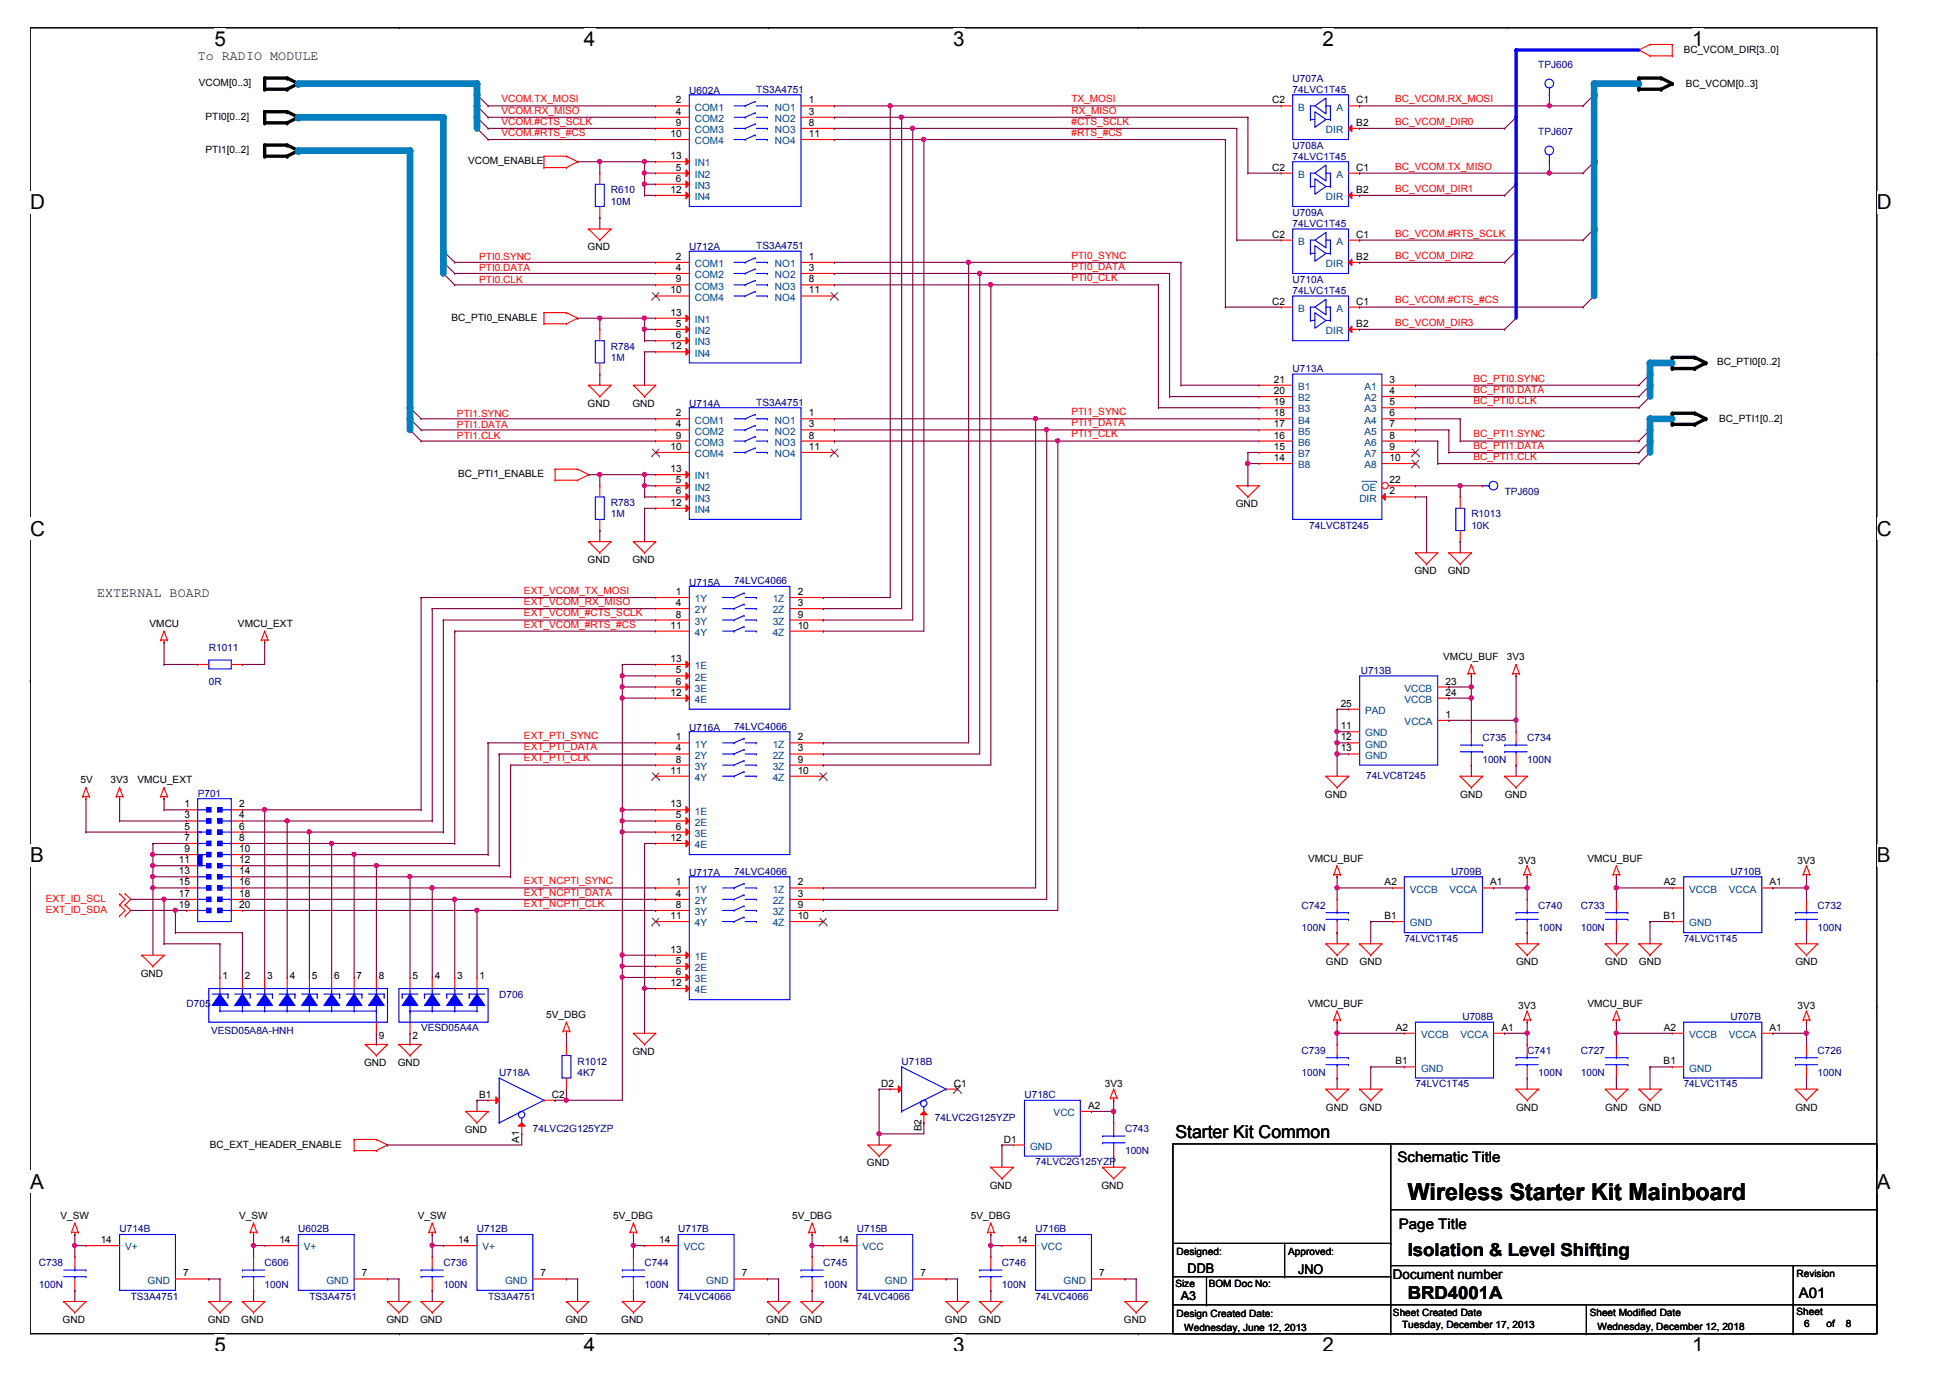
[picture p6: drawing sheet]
<svg xmlns="http://www.w3.org/2000/svg" width="297mm" height="210mm" viewBox="0 0 297 210" stroke-linecap="round" stroke-linejoin="round" font-family="sans-serif">
<defs><g id="words">
<text font-size="3.6" x="214.4" y="182.8">Wireless Starter Kit Mainboard</text>
<g font-size="3.1">
<text x="32.7" y="7">5</text>
<text x="89" y="7">4</text>
<text x="145.2" y="7">3</text>
<text x="201.5" y="7">2</text>
<text x="257.7" y="7">1</text>
<text x="4.6" y="31.9">D</text>
<text x="285.9" y="31.9">D</text>
<text x="4.6" y="81.6">C</text>
<text x="285.9" y="81.6">C</text>
<text x="4.6" y="131.3">B</text>
<text x="285.9" y="131.3">B</text>
<text x="4.6" y="181.1">A</text>
<text x="285.9" y="181.1">A</text>
<text x="32.7" y="206">5</text>
<text x="89" y="206">4</text>
<text x="145.2" y="206">3</text>
<text x="201.5" y="206">2</text>
<text x="257.7" y="206">1</text>
</g>
<g font-size="2.7">
<text x="179" y="173.3">Starter Kit Common</text>
<text x="214.4" y="191.3">Isolation &amp; Level Shifting</text>
<text x="214.4" y="197.9">BRD4001A</text>
</g>
<g font-size="2.2">
<text x="212.9" y="177">Schematic Title</text>
<text x="213.1" y="187.2">Page Title</text>
<text x="274" y="197.7">A01</text>
</g>
<g font-size="2">
<text x="30.1" y="9.2">To RADIO MODULE</text>
<text x="14.8" y="90.9">EXTERNAL BOARD</text>
<text x="180.9" y="193.8">DDB</text>
<text x="197.8" y="194">JNO</text>
<text x="212.2" y="194.9">Document number</text>
</g>
<text font-size="1.9" x="179.9" y="198.1">A3</text>
<g font-size="1.5" fill="#000080">
<text x="234.3" y="10.4">TPJ606</text>
<text x="105" y="14.3">U602A</text>
<text x="115.2" y="14.1">TS3A4751</text>
<text x="196.9" y="12.4">U707A</text>
<text x="196.9" y="14.1">74LVC1T45</text>
<text x="196.9" y="22.6">U708A</text>
<text x="234.3" y="20.6">TPJ607</text>
<text x="93.1" y="29.5">R610</text>
<text x="196.9" y="24.3">74LVC1T45</text>
<text x="93.1" y="31.2">10M</text>
<text x="196.9" y="32.9">U709A</text>
<text x="196.9" y="34.5">74LVC1T45</text>
<text x="105" y="38.1">U712A</text>
<text x="115.2" y="38">TS3A4751</text>
<text x="196.9" y="43.1">U710A</text>
<text x="196.9" y="44.8">74LVC1T45</text>
<text x="93.1" y="53.3">R784</text>
<text x="93.1" y="55">1M</text>
<text x="196.9" y="56.7">U713A</text>
<text x="105" y="62">U714A</text>
<text x="115.2" y="61.8">TS3A4751</text>
<text x="93.1" y="77.1">R783</text>
<text x="229.2" y="75.4">TPJ609</text>
<text x="93.1" y="78.8">1M</text>
<text x="199.4" y="80.5">74LVC8T245</text>
<text x="224.1" y="78.8">R1013</text>
<text x="224.1" y="80.5">10K</text>
<text x="105" y="89.2">U715A</text>
<text x="111.8" y="89">74LVC4066</text>
<text x="31.8" y="99.2">R1011</text>
<text x="31.8" y="104.4">0R</text>
<text x="207.3" y="102.6">U713B</text>
<text x="105" y="111.3">U716A</text>
<text x="111.8" y="111.1">74LVC4066</text>
<text x="225.8" y="112.9">C735</text>
<text x="232.6" y="112.9">C734</text>
<text x="208.1" y="118.6">74LVC8T245</text>
<text x="225.8" y="116.2">100N</text>
<text x="232.6" y="116.2">100N</text>
<text x="30.1" y="121.4">P701</text>
<text x="105" y="133.4">U717A</text>
<text x="111.8" y="133.3">74LVC4066</text>
<text x="221" y="133.3">U709B</text>
<text x="263.6" y="133.3">U710B</text>
<text x="198.3" y="138.4">C742</text>
<text x="198.3" y="141.8">100N</text>
<text x="213.9" y="143.5">74LVC1T45</text>
<text x="234.3" y="138.4">C740</text>
<text x="234.3" y="141.8">100N</text>
<text x="240.8" y="138.4">C733</text>
<text x="240.8" y="141.8">100N</text>
<text x="256.5" y="143.5">74LVC1T45</text>
<text x="276.9" y="138.4">C732</text>
<text x="276.9" y="141.8">100N</text>
<text x="28.4" y="153.3">D705</text>
<text x="76" y="152">D706</text>
<text x="222.8" y="155.4">U708B</text>
<text x="263.6" y="155.4">U707B</text>
<text x="32.1" y="157.4">VESD05A8A-HNH</text>
<text x="64.1" y="157.1">VESD05A4A</text>
<text x="198.3" y="160.5">C739</text>
<text x="232.6" y="160.5">C741</text>
<text x="240.8" y="160.5">C727</text>
<text x="276.9" y="160.5">C726</text>
<text x="76" y="163.9">U718A</text>
<text x="88" y="162.2">R1012</text>
<text x="88" y="163.9">4K7</text>
<text x="137.3" y="162.2">U718B</text>
<text x="156.1" y="167.3">U718C</text>
<text x="198.3" y="163.9">100N</text>
<text x="215.6" y="165.6">74LVC1T45</text>
<text x="234.3" y="163.9">100N</text>
<text x="240.8" y="163.9">100N</text>
<text x="256.5" y="165.6">74LVC1T45</text>
<text x="276.9" y="163.9">100N</text>
<text x="81.2" y="172.4">74LVC2G125YZP</text>
<text x="142.4" y="170.7">74LVC2G125YZP</text>
<text x="171.4" y="172.4">C743</text>
<text x="157.7" y="177.5">74LVC2G125YZP</text>
<text x="171.4" y="175.8">100N</text>
<text x="18.2" y="187.7">U714B</text>
<text x="45.4" y="187.7">U602B</text>
<text x="72.7" y="187.7">U712B</text>
<text x="103.3" y="187.7">U717B</text>
<text x="130.5" y="187.7">U715B</text>
<text x="157.7" y="187.7">U716B</text>
<text x="5.9" y="192.8">C738</text>
<text x="5.9" y="196.2">100N</text>
<text x="19.9" y="198">TS3A4751</text>
<text x="40.3" y="192.8">C606</text>
<text x="40.3" y="196.2">100N</text>
<text x="47.1" y="198">TS3A4751</text>
<text x="67.5" y="192.8">C736</text>
<text x="67.5" y="196.2">100N</text>
<text x="74.4" y="198">TS3A4751</text>
<text x="98.2" y="192.8">C744</text>
<text x="98.2" y="196.2">100N</text>
<text x="103.3" y="198">74LVC4066</text>
<text x="125.4" y="192.8">C745</text>
<text x="125.4" y="196.2">100N</text>
<text x="130.5" y="198">74LVC4066</text>
<text x="152.6" y="192.8">C746</text>
<text x="152.6" y="196.2">100N</text>
<text x="157.7" y="198">74LVC4066</text>
</g>
<g font-size="1.5">
<text x="256.5" y="8">BC_VCOM_DIR[3..0]</text>
<text x="30.3" y="13.1">VCOM[0..3]</text>
<text x="103" y="15.7">2</text>
<text x="103" y="17.5">4</text>
<text x="123.2" y="17.5">3</text>
<text x="123.2" y="15.7">1</text>
<text x="193.8" y="15.7">C2</text>
<text x="206.6" y="15.7">C1</text>
<text x="256.8" y="13.3">BC_VCOM[0..3]</text>
<text x="31.3" y="18.2">PTI0[0..2]</text>
<text x="31.3" y="23.3">PTI1[0..2]</text>
<text x="102.1" y="20.9">10</text>
<text x="103" y="19.2">9</text>
<text x="123.2" y="19.2">8</text>
<text x="123.2" y="20.9">11</text>
<text x="206.6" y="19.2">B2</text>
<text x="71.3" y="25">VCOM_ENABLE</text>
<text x="102.1" y="24.3">13</text>
<text x="102.1" y="29.4">12</text>
<text x="103" y="26">5</text>
<text x="103" y="27.7">6</text>
<text x="193.8" y="26">C2</text>
<text x="206.6" y="26">C1</text>
<text x="206.6" y="29.4">B2</text>
<text x="89.5" y="38.1">GND</text>
<text x="103" y="39.6">2</text>
<text x="103" y="41.3">4</text>
<text x="123.2" y="41.3">3</text>
<text x="123.2" y="39.6">1</text>
<text x="193.8" y="36.2">C2</text>
<text x="206.6" y="36.2">C1</text>
<text x="206.6" y="39.6">B2</text>
<text x="102.1" y="44.7">10</text>
<text x="103" y="43">9</text>
<text x="123.2" y="43">8</text>
<text x="123.2" y="44.7">11</text>
<text x="193.8" y="46.4">C2</text>
<text x="206.6" y="46.4">C1</text>
<text x="68.8" y="48.9">BC_PTI0_ENABLE</text>
<text x="102.1" y="48.1">13</text>
<text x="102.1" y="53.2">12</text>
<text x="103" y="49.8">5</text>
<text x="103" y="51.5">6</text>
<text x="206.6" y="49.8">B2</text>
<text x="194" y="58.3">21</text>
<text x="211.7" y="58.3">3</text>
<text x="261.5" y="55.7">BC_PTI0[0..2]</text>
<text x="89.5" y="62">GND</text>
<text x="96.3" y="62">GND</text>
<text x="103" y="63.4">2</text>
<text x="103" y="65.1">4</text>
<text x="123.2" y="65.1">3</text>
<text x="123.2" y="63.4">1</text>
<text x="194" y="60">20</text>
<text x="194" y="61.7">19</text>
<text x="194" y="63.4">18</text>
<text x="194" y="65.1">17</text>
<text x="211.7" y="60">4</text>
<text x="211.7" y="61.7">5</text>
<text x="211.7" y="63.4">6</text>
<text x="211.7" y="65.1">7</text>
<text x="261.9" y="64.3">BC_PTI1[0..2]</text>
<text x="102.1" y="68.5">10</text>
<text x="102.1" y="71.9">13</text>
<text x="103" y="66.8">9</text>
<text x="123.2" y="66.8">8</text>
<text x="123.2" y="68.5">11</text>
<text x="194" y="66.8">16</text>
<text x="194" y="68.5">15</text>
<text x="194" y="70.2">14</text>
<text x="211.7" y="66.8">8</text>
<text x="211.7" y="68.5">9</text>
<text x="211.7" y="70.2">10</text>
<text x="69.8" y="72.7">BC_PTI1_ENABLE</text>
<text x="102.1" y="77">12</text>
<text x="103" y="73.6">5</text>
<text x="103" y="75.3">6</text>
<text x="188.2" y="77.3">GND</text>
<text x="211.7" y="73.6">22</text>
<text x="211.7" y="75.3">2</text>
<text x="89.5" y="85.8">GND</text>
<text x="96.3" y="85.8">GND</text>
<text x="215.4" y="87.5">GND</text>
<text x="220.5" y="87.5">GND</text>
<text x="22.8" y="95.5">VMCU</text>
<text x="36.3" y="95.5">VMCU_EXT</text>
<text x="102.1" y="95.8">11</text>
<text x="103" y="90.6">1</text>
<text x="103" y="92.3">4</text>
<text x="103" y="94.1">8</text>
<text x="121.5" y="90.6">2</text>
<text x="121.5" y="92.3">3</text>
<text x="121.5" y="94.1">9</text>
<text x="121.5" y="95.8">10</text>
<text x="102.1" y="100.8">13</text>
<text x="219.9" y="100.6">VMCU_BUF</text>
<text x="229.5" y="100.6">3V3</text>
<text x="102.1" y="106">12</text>
<text x="103" y="102.6">5</text>
<text x="103" y="104.3">6</text>
<text x="204.2" y="107.7">25</text>
<text x="220.2" y="106">24</text>
<text x="220.2" y="104.3">23</text>
<text x="103" y="112.8">1</text>
<text x="121.5" y="112.8">2</text>
<text x="204.2" y="112.8">12</text>
<text x="204.2" y="111.1">11</text>
<text x="220.2" y="109.3">1</text>
<text x="12.2" y="119.3">5V</text>
<text x="16.8" y="119.3">3V3</text>
<text x="20.9" y="119.3">VMCU_EXT</text>
<text x="102.1" y="117.9">11</text>
<text x="103" y="114.5">4</text>
<text x="103" y="116.2">8</text>
<text x="121.5" y="114.5">3</text>
<text x="121.5" y="116.2">9</text>
<text x="121.5" y="117.9">10</text>
<text x="204.2" y="114.5">13</text>
<text x="28.1" y="123">1</text>
<text x="28.1" y="124.7">3</text>
<text x="36.4" y="123">2</text>
<text x="36.4" y="124.7">4</text>
<text x="102.1" y="123">13</text>
<text x="103" y="124.7">5</text>
<text x="201.8" y="121.5">GND</text>
<text x="222.4" y="121.5">GND</text>
<text x="229.2" y="121.5">GND</text>
<text x="27.2" y="131.5">11</text>
<text x="28.1" y="126.4">5</text>
<text x="28.1" y="129.8">9</text>
<text x="28.1" y="128.1">7</text>
<text x="36.4" y="128.1">8</text>
<text x="36.4" y="126.4">6</text>
<text x="36.4" y="129.8">10</text>
<text x="36.4" y="131.5">12</text>
<text x="102.1" y="128.1">12</text>
<text x="103" y="126.4">6</text>
<text x="199.3" y="131.2">VMCU_BUF</text>
<text x="231.3" y="131.6">3V3</text>
<text x="241.8" y="131.2">VMCU_BUF</text>
<text x="273.8" y="131.6">3V3</text>
<text x="27.2" y="133.2">13</text>
<text x="27.2" y="134.9">15</text>
<text x="27.2" y="136.6">17</text>
<text x="36.4" y="133.2">14</text>
<text x="36.4" y="134.9">16</text>
<text x="36.4" y="136.6">18</text>
<text x="103" y="134.9">1</text>
<text x="103" y="136.6">4</text>
<text x="121.5" y="134.9">2</text>
<text x="121.5" y="136.6">3</text>
<text x="210.9" y="134.9">A2</text>
<text x="227" y="134.9">A1</text>
<text x="253.5" y="134.9">A2</text>
<text x="269.6" y="134.9">A1</text>
<text x="27.2" y="138.3">19</text>
<text x="36.4" y="138.3">20</text>
<text x="102.1" y="140">11</text>
<text x="103" y="138.3">8</text>
<text x="121.5" y="138.3">9</text>
<text x="121.5" y="140">10</text>
<text x="210.9" y="140">B1</text>
<text x="253.4" y="140">B1</text>
<text x="21.4" y="148.8">GND</text>
<text x="33.9" y="149.1">1</text>
<text x="37.3" y="149.1">2</text>
<text x="40.7" y="149.1">3</text>
<text x="44.1" y="149.1">4</text>
<text x="47.5" y="149.1">5</text>
<text x="50.9" y="149.1">6</text>
<text x="54.3" y="149.1">7</text>
<text x="57.7" y="149.1">8</text>
<text x="62.8" y="149.1">5</text>
<text x="66.2" y="149.1">4</text>
<text x="69.7" y="149.1">3</text>
<text x="73" y="149.1">1</text>
<text x="102.1" y="145.1">13</text>
<text x="103" y="146.8">5</text>
<text x="103" y="148.5">6</text>
<text x="202" y="147.1">GND</text>
<text x="207.1" y="147.1">GND</text>
<text x="230.9" y="147.1">GND</text>
<text x="244.5" y="147.1">GND</text>
<text x="249.7" y="147.1">GND</text>
<text x="273.5" y="147.1">GND</text>
<text x="83.2" y="155.1">5V_DBG</text>
<text x="102.1" y="150.2">12</text>
<text x="199.3" y="153.3">VMCU_BUF</text>
<text x="231.3" y="153.7">3V3</text>
<text x="241.8" y="153.3">VMCU_BUF</text>
<text x="273.8" y="153.7">3V3</text>
<text x="57.7" y="158.3">9</text>
<text x="62.8" y="158.3">2</text>
<text x="96.3" y="160.7">GND</text>
<text x="212.6" y="157">A2</text>
<text x="228.7" y="157">A1</text>
<text x="253.5" y="157">A2</text>
<text x="269.6" y="157">A1</text>
<text x="55.5" y="162.3">GND</text>
<text x="60.6" y="162.3">GND</text>
<text x="73" y="167.2">B1</text>
<text x="84" y="167.2">C2</text>
<text x="134.2" y="165.5">D2</text>
<text x="145.3" y="165.5">C1</text>
<text x="168.3" y="165.6">3V3</text>
<text x="212.6" y="162.1">B1</text>
<text x="253.4" y="162.1">B1</text>
<text x="70.8" y="172.6">GND</text>
<text x="140.3" y="172.3" transform="rotate(-90 140.3 172.3)">B2</text>
<text x="165.7" y="168.9">A2</text>
<text x="202" y="169.2">GND</text>
<text x="207.1" y="169.2">GND</text>
<text x="230.9" y="169.2">GND</text>
<text x="244.5" y="169.2">GND</text>
<text x="249.7" y="169.2">GND</text>
<text x="273.5" y="169.2">GND</text>
<text x="32" y="174.8">BC_EXT_HEADER_ENABLE</text>
<text x="79.1" y="174.1" transform="rotate(-90 79.1 174.1)">A1</text>
<text x="132.1" y="177.7">GND</text>
<text x="152.9" y="174">D1</text>
<text x="9.2" y="185.7">V_SW</text>
<text x="36.4" y="185.7">V_SW</text>
<text x="63.6" y="185.7">V_SW</text>
<text x="93.4" y="185.7">5V_DBG</text>
<text x="120.7" y="185.7">5V_DBG</text>
<text x="147.9" y="185.7">5V_DBG</text>
<text x="150.8" y="181.1">GND</text>
<text x="167.8" y="181.1">GND</text>
<text x="15.3" y="189.4">14</text>
<text x="42.6" y="189.4">14</text>
<text x="69.8" y="189.4">14</text>
<text x="100.4" y="189.4">14</text>
<text x="127.6" y="189.4">14</text>
<text x="154.9" y="189.4">14</text>
<text x="179.2" y="191.1">Designed:</text>
<text x="196.2" y="191.1">Approved:</text>
<text x="27.9" y="194.4">7</text>
<text x="55.1" y="194.4">7</text>
<text x="82.4" y="194.4">7</text>
<text x="113" y="194.4">7</text>
<text x="140.2" y="194.4">7</text>
<text x="167.4" y="194.4">7</text>
<text x="179" y="196">Size</text>
<text x="184.1" y="196">BOM Doc No:</text>
<text x="273.7" y="194.5">Revision</text>
<text x="9.5" y="201.5">GND</text>
<text x="31.6" y="201.5">GND</text>
<text x="36.8" y="201.5">GND</text>
<text x="58.9" y="201.5">GND</text>
<text x="64" y="201.5">GND</text>
<text x="86.1" y="201.5">GND</text>
<text x="94.6" y="201.5">GND</text>
<text x="116.7" y="201.5">GND</text>
<text x="121.8" y="201.5">GND</text>
<text x="143.9" y="201.5">GND</text>
<text x="149.1" y="201.5">GND</text>
<text x="171.2" y="201.5">GND</text>
<text x="179.2" y="200.7">Design Created Date:</text>
<text x="180.4" y="202.7">Wednesday, June 12, 2013</text>
<text x="212.2" y="200.5">Sheet Created Date</text>
<text x="213.6" y="202.4">Tuesday, December 17, 2013</text>
<text x="242.2" y="200.5">Sheet Modified Date</text>
<text x="243.3" y="202.5">Wednesday, December 12, 2018</text>
<text x="273.7" y="200.3">Sheet</text>
<text x="274.8" y="202.2">6</text>
<text x="278.2" y="202.2">of</text>
<text x="281.1" y="202.2">8</text>
</g>
<g font-size="1.5" fill="#f00">
<text x="76.4" y="15.6">VCOM.TX_MOSI</text>
<text x="76.4" y="17.3">VCOM.RX_MISO</text>
<text x="163.2" y="15.6">TX_MOSI</text>
<text x="163.2" y="17.3">RX_MISO</text>
<text x="212.5" y="15.6">BC_VCOM.RX_MOSI</text>
<text x="76.4" y="19">VCOM.#CTS_SCLK</text>
<text x="76.4" y="20.7">VCOM.#RTS_#CS</text>
<text x="163.2" y="20.7">#RTS_#CS</text>
<text x="163.2" y="19">#CTS_SCLK</text>
<text x="212.5" y="19">BC_VCOM_DIR0</text>
<text x="212.5" y="25.8">BC_VCOM.TX_MISO</text>
<text x="212.5" y="29.2">BC_VCOM_DIR1</text>
<text x="73" y="41.3">PTI0.DATA</text>
<text x="73" y="39.6">PTI0.SYNC</text>
<text x="163.2" y="39.4">PTI0_SYNC</text>
<text x="163.2" y="41.1">PTI0_DATA</text>
<text x="212.5" y="36">BC_VCOM.#RTS_SCLK</text>
<text x="212.5" y="39.4">BC_VCOM_DIR2</text>
<text x="73" y="43.1">PTI0.CLK</text>
<text x="163.2" y="42.8">PTI0_CLK</text>
<text x="212.5" y="46.2">BC_VCOM.#CTS_#CS</text>
<text x="212.5" y="49.6">BC_VCOM_DIR3</text>
<text x="224.5" y="59.9">BC_PTI0.DATA</text>
<text x="224.5" y="58.1">BC_PTI0.SYNC</text>
<text x="69.6" y="65.2">PTI1.DATA</text>
<text x="69.6" y="63.5">PTI1.SYNC</text>
<text x="163.2" y="63.2">PTI1_SYNC</text>
<text x="163.2" y="64.9">PTI1_DATA</text>
<text x="224.5" y="61.6">BC_PTI0.CLK</text>
<text x="69.6" y="66.8">PTI1.CLK</text>
<text x="163.2" y="66.6">PTI1_CLK</text>
<text x="224.5" y="70.1">BC_PTI1.CLK</text>
<text x="224.5" y="68.4">BC_PTI1.DATA</text>
<text x="224.5" y="66.6">BC_PTI1.SYNC</text>
<text x="79.8" y="90.5">EXT_VCOM_TX_MOSI</text>
<text x="79.8" y="92.2">EXT_VCOM_RX_MISO</text>
<text x="79.8" y="93.9">EXT_VCOM_#CTS_SCLK</text>
<text x="79.8" y="95.6">EXT_VCOM_#RTS_#CS</text>
<text x="79.8" y="112.6">EXT_PTI_SYNC</text>
<text x="79.8" y="114.3">EXT_PTI_DATA</text>
<text x="79.8" y="116">EXT_PTI_CLK</text>
<text x="7" y="137.3">EXT_ID_SCL</text>
<text x="79.8" y="134.7">EXT_NCPTI_SYNC</text>
<text x="79.8" y="136.4">EXT_NCPTI_DATA</text>
<text x="7" y="139.1">EXT_ID_SDA</text>
<text x="79.8" y="138.1">EXT_NCPTI_CLK</text>
</g>
<g font-size="1.5" fill="#004080">
<text x="105.8" y="16.8">COM1</text>
<text x="118" y="16.8">NO1</text>
<text x="197.8" y="16.8">B</text>
<text x="203.6" y="16.8">A</text>
<text x="105.8" y="18.6">COM2</text>
<text x="105.8" y="20.3">COM3</text>
<text x="105.8" y="22">COM4</text>
<text x="118" y="18.6">NO2</text>
<text x="118" y="20.3">NO3</text>
<text x="118" y="22">NO4</text>
<text x="202" y="20.3">DIR</text>
<text x="105.8" y="25.4">IN1</text>
<text x="105.8" y="27.1">IN2</text>
<text x="105.8" y="28.8">IN3</text>
<text x="197.8" y="27.1">B</text>
<text x="203.6" y="27.1">A</text>
<text x="105.8" y="30.5">IN4</text>
<text x="202" y="30.5">DIR</text>
<text x="105.8" y="40.7">COM1</text>
<text x="118" y="40.7">NO1</text>
<text x="197.8" y="37.3">B</text>
<text x="202" y="40.7">DIR</text>
<text x="203.6" y="37.3">A</text>
<text x="105.8" y="42.4">COM2</text>
<text x="105.8" y="44.1">COM3</text>
<text x="105.8" y="45.8">COM4</text>
<text x="118" y="42.4">NO2</text>
<text x="118" y="44.1">NO3</text>
<text x="118" y="45.8">NO4</text>
<text x="197.8" y="47.5">B</text>
<text x="203.6" y="47.5">A</text>
<text x="105.8" y="49.2">IN1</text>
<text x="105.8" y="50.9">IN2</text>
<text x="105.8" y="52.6">IN3</text>
<text x="202" y="50.9">DIR</text>
<text x="105.8" y="54.3">IN4</text>
<text x="197.8" y="59.4">B1</text>
<text x="207.8" y="59.4">A1</text>
<text x="105.8" y="64.5">COM1</text>
<text x="118" y="64.5">NO1</text>
<text x="197.8" y="61.1">B2</text>
<text x="197.8" y="62.8">B3</text>
<text x="197.8" y="64.5">B4</text>
<text x="207.8" y="61.1">A2</text>
<text x="207.8" y="62.8">A3</text>
<text x="207.8" y="64.5">A4</text>
<text x="105.8" y="66.2">COM2</text>
<text x="105.8" y="67.9">COM3</text>
<text x="105.8" y="69.6">COM4</text>
<text x="118" y="66.2">NO2</text>
<text x="118" y="67.9">NO3</text>
<text x="118" y="69.6">NO4</text>
<text x="197.8" y="66.2">B5</text>
<text x="197.8" y="67.9">B6</text>
<text x="197.8" y="69.6">B7</text>
<text x="197.8" y="71.3">B8</text>
<text x="207.8" y="66.2">A5</text>
<text x="207.8" y="67.9">A6</text>
<text x="207.8" y="69.6">A7</text>
<text x="207.8" y="71.3">A8</text>
<text x="105.8" y="73">IN1</text>
<text x="105.8" y="74.7">IN2</text>
<text x="105.8" y="76.4">IN3</text>
<text x="207.1" y="76.4">DIR</text>
<text x="207.4" y="74.7">OE</text>
<text x="105.8" y="78.1">IN4</text>
<text x="105.8" y="91.7">1Y</text>
<text x="105.8" y="93.4">2Y</text>
<text x="105.8" y="95.2">3Y</text>
<text x="117.7" y="91.7">1Z</text>
<text x="117.7" y="93.4">2Z</text>
<text x="117.7" y="95.2">3Z</text>
<text x="105.8" y="101.9">1E</text>
<text x="105.8" y="96.9">4Y</text>
<text x="117.7" y="96.9">4Z</text>
<text x="105.8" y="103.7">2E</text>
<text x="105.8" y="105.4">3E</text>
<text x="105.8" y="107.1">4E</text>
<text x="213.9" y="107.1">VCCB</text>
<text x="213.9" y="105.4">VCCB</text>
<text x="105.8" y="113.9">1Y</text>
<text x="117.7" y="113.9">1Z</text>
<text x="208" y="113.9">GND</text>
<text x="208" y="112.2">GND</text>
<text x="208" y="108.8">PAD</text>
<text x="214" y="110.4">VCCA</text>
<text x="105.8" y="115.6">2Y</text>
<text x="105.8" y="117.3">3Y</text>
<text x="105.8" y="119">4Y</text>
<text x="117.7" y="115.6">2Z</text>
<text x="117.7" y="117.3">3Z</text>
<text x="117.7" y="119">4Z</text>
<text x="208" y="115.6">GND</text>
<text x="105.8" y="124.1">1E</text>
<text x="105.8" y="125.8">2E</text>
<text x="105.8" y="127.5">3E</text>
<text x="105.8" y="129.2">4E</text>
<text x="105.8" y="136">1Y</text>
<text x="105.8" y="137.7">2Y</text>
<text x="117.7" y="136">1Z</text>
<text x="117.7" y="137.7">2Z</text>
<text x="214.8" y="136">VCCB</text>
<text x="220.8" y="136">VCCA</text>
<text x="257.3" y="136">VCCB</text>
<text x="263.3" y="136">VCCA</text>
<text x="105.8" y="139.4">3Y</text>
<text x="105.8" y="141.1">4Y</text>
<text x="117.7" y="139.4">3Z</text>
<text x="117.7" y="141.1">4Z</text>
<text x="214.8" y="141.1">GND</text>
<text x="257.3" y="141.1">GND</text>
<text x="105.8" y="146.2">1E</text>
<text x="105.8" y="147.9">2E</text>
<text x="105.8" y="149.6">3E</text>
<text x="105.8" y="151.3">4E</text>
<text x="216.5" y="158.1">VCCB</text>
<text x="222.5" y="158.1">VCCA</text>
<text x="257.3" y="158.1">VCCB</text>
<text x="263.3" y="158.1">VCCA</text>
<text x="216.5" y="163.2">GND</text>
<text x="257.3" y="163.2">GND</text>
<text x="160.5" y="170">VCC</text>
<text x="156.9" y="175.1">GND</text>
<text x="19.1" y="190.5">V+</text>
<text x="46.3" y="190.5">V+</text>
<text x="73.5" y="190.5">V+</text>
<text x="104.2" y="190.5">VCC</text>
<text x="131.4" y="190.5">VCC</text>
<text x="158.6" y="190.5">VCC</text>
<text x="22.5" y="195.5">GND</text>
<text x="49.7" y="195.5">GND</text>
<text x="76.9" y="195.5">GND</text>
<text x="107.6" y="195.5">GND</text>
<text x="134.8" y="195.5">GND</text>
<text x="162" y="195.5">GND</text>
</g>
</g></defs>
<path d="M4.6 4.2h281.3v199h-281.3z" fill="none" stroke="#000" stroke-width=".17"/>
<g fill="#fff">
<path d="M32.7 4.2h1.7v3.5h-1.7z"/>
<path d="M32.7 203.2h1.7v2.5h-1.7z"/>
</g>
<path d="M60.8 4.2h.1M60.8 203.2h.1" fill="none" stroke="#000" stroke-width=".17"/>
<g fill="#fff">
<path d="M89 4.2h1.7v3.5h-1.7z"/>
<path d="M89 203.2h1.7v2.5h-1.7z"/>
</g>
<path d="M117.1 4.2h.1M117.1 203.2h.1" fill="none" stroke="#000" stroke-width=".17"/>
<g fill="#fff">
<path d="M145.2 4.2h1.8v3.5h-1.8z"/>
<path d="M145.2 203.2h1.8v2.5h-1.8z"/>
</g>
<path d="M173.4 4.2h.1M173.4 203.2h.1" fill="none" stroke="#000" stroke-width=".17"/>
<g fill="#fff">
<path d="M201.5 4.2h1.7v3.5h-1.7z"/>
<path d="M201.5 203.2h1.7v2.5h-1.7z"/>
</g>
<path d="M229.6 4.2h.1M229.6 203.2h.1" fill="none" stroke="#000" stroke-width=".17"/>
<g fill="#fff">
<path d="M257.7 4.2h1.8v3.5h-1.8z"/>
<path d="M257.7 203.2h1.8v2.5h-1.8z"/>
<path d="M4.6 29.1h2.2v3.5h-2.2z"/>
<path d="M285.9 29.1h2.2v3.5h-2.2z"/>
<path d="M4.6 78.8h2.2v3.5h-2.2z"/>
<path d="M285.9 78.8h2.2v3.5h-2.2z"/>
</g>
<path d="M4.6 53.9h.1M285.9 53.9h.1" fill="none" stroke="#000" stroke-width=".17"/>
<g fill="#fff">
<path d="M4.6 128.5h2.1v3.5h-2.1z"/>
<path d="M285.9 128.5h2.1v3.5h-2.1z"/>
</g>
<path d="M4.6 103.7h.1M285.9 103.7h.1" fill="none" stroke="#000" stroke-width=".17"/>
<path d="M4.6 103.7h.1M285.9 103.7h.1" fill="none" stroke="#000" stroke-width=".15"/>
<g fill="#fff">
<path d="M4.6 178.3h2.1v3.4h-2.1z"/>
<path d="M285.9 178.3h2.1v3.4h-2.1z"/>
</g>
<g fill="none" stroke="#000" stroke-width=".17">
<path d="M4.6 153.4h.1M285.9 153.4h.1M178.7 174.2h107.2v29h-107.2zM211.9 174.2v29M178.7 198.8h.1M178.7 198.8h107.2M178.7 194.5h33.2M178.7 189.4h33.2M183.8 198.8h.1M183.8 194.5v4.3M195.7 194.5h.1M195.7 189.4v5.1"/>
<path d="M211.9 198.8h.1M211.9 194.5h.1M211.9 189.4h.1M211.9 184.3h74M211.9 192.8h74M241.7 198.8v4.4M273.1 198.8h.1M273.1 192.8v10.4M285.9 184.3h.1M285.9 192.8h.1M211.9 203.2h.1M241.7 203.2h.1"/>
<path d="M273.1 203.2h.1"/>
</g>
<g fill="none" stroke="#f00" stroke-width=".17">
<path d="M249.7 7.6h.1M249.7 7.6l1.6 .9M251.3 8.5h.1M251.3 6.8h.1M251.3 8.5h3.4M251.3 6.8l-1.6 .8M251.3 6.8h3.4M254.7 6.8h.1M254.7 8.5h.1M254.7 6.8v1.7M82.9 25.5h.1M82.9 23.8h.1"/>
<path d="M82.9 23.8v1.7M82.9 23.8h3.4M82.9 25.5h3.4M86.3 23.8h.1M86.3 25.5h.1M86.3 23.8l1.7 .8M88 24.6h.1M88 24.6l-1.7 .9M89.7 34.9h.1M89.7 34.9h3.4M89.7 34.9l1.7 1.7M91.4 36.6h.1"/>
<path d="M93.1 34.9h.1M93.1 34.9l-1.7 1.7M82.9 49.3h.1M82.9 47.6h.1M82.9 47.6h3.4M82.9 49.3h3.4M82.9 47.6v1.7M86.3 47.6h.1M86.3 49.3h.1M86.3 47.6l1.7 .9M88 48.5h.1M88 48.5l-1.7 .8"/>
<path d="M89.7 58.7h.1M89.7 58.7h3.4M89.7 58.7l1.7 1.7M93.1 58.7h.1M93.1 58.7l-1.7 1.7M96.5 58.7h.1M96.5 58.7h3.4M96.5 58.7l1.7 1.7M99.9 58.7h.1M99.9 58.7l-1.7 1.7M84.6 73.2h.1M84.6 71.5h.1"/>
<path d="M84.6 71.5h3.4M84.6 73.2h3.4M84.6 71.5v1.7M88 71.5h.1M88 73.2h.1M88 71.5l1.7 .8M89.7 72.3h.1M89.7 72.3l-1.7 .9M91.4 60.4h.1M98.2 60.4h.1M188.4 74h.1M188.4 74h3.4"/>
<path d="M188.4 74l1.7 1.7M190.1 75.7h.1M191.8 74h.1M191.8 74l-1.7 1.7M24.5 97.5h.1M24.5 97.5h1M25 97.8h.1M25 96.1h.1M25 97.5v.3M25 96.1l-.5 1.4M25 96.1l.5 1.4M25.5 97.5h.1"/>
<path d="M39.8 97.5h.1M39.8 97.5h1M40.3 97.8h.1M40.3 96.1h.1M40.3 97.5v.3M40.3 96.1l-.5 1.4M40.3 96.1l.5 1.4M40.8 97.5h.1M89.7 82.5h.1M89.7 82.5h3.4M89.7 82.5l1.7 1.7M91.4 84.2h.1"/>
<path d="M93.1 82.5h.1M93.1 82.5l-1.7 1.7M96.5 82.5h.1M96.5 82.5h3.4M96.5 82.5l1.7 1.7M98.2 84.2h.1M99.9 82.5h.1M99.9 82.5l-1.7 1.7M215.6 84.2h.1M215.6 84.2h3.4M215.6 84.2l1.7 1.7M217.3 85.9h.1"/>
<path d="M219 84.2h.1M219 84.2l-1.7 1.7M220.7 84.2h.1M220.7 84.2h3.4M220.7 84.2l1.7 1.7M222.4 85.9h.1M224.1 84.2h.1M224.1 84.2l-1.7 1.7M13.1 120h.1M13.1 120l-.5 1.3M13.1 120l.5 1.3M18.2 120h.1"/>
<path d="M18.2 120l-.5 1.3M18.2 120l.5 1.3M25 120h.1M25 120l-.5 1.3M25 120l.5 1.3M202 118.2h.1M202 118.2h3.4M202 118.2l1.7 1.8M203.7 120h.1M205.4 118.2h.1M205.4 118.2l-1.7 1.8M222.4 118.2h.1"/>
<path d="M222.4 118.2h3.4M222.4 118.2l1.7 1.8M223.6 102.6h.1M223.6 102.6h1M224.1 120h.1M224.1 103h.1M224.1 101.2h.1M224.1 102.6v.4M224.1 101.2l.5 1.4M224.1 101.2l-.5 1.4M224.6 102.6h.1M225.8 118.2h.1"/>
<path d="M225.8 118.2l-1.7 1.8M229.2 118.2h.1M229.2 118.2h3.4M229.2 118.2l1.7 1.8M230.4 102.6h.1M230.4 102.6h1.1M230.9 120h.1M230.9 103h.1M230.9 101.2h.1M230.9 102.6v.4M230.9 101.2l.6 1.4M230.9 101.2l-.5 1.4"/>
<path d="M231.5 102.6h.1M232.6 118.2h.1M232.6 118.2l-1.7 1.8M12.6 121.3h.1M12.6 121.3h1M13.1 121.7h.1M13.1 121.3v.4M13.6 121.3h.1M17.7 121.3h.1M17.7 121.3h1M18.2 121.7h.1M18.2 136.1h.1"/>
<path d="M18.2 137.8h.1M18.2 139.5h.1M18.2 121.3v.4M18.2 136.1l.9 .9-.9 .8M18.2 137.8l.9 .9-.9 .8M18.7 121.3h.1M19.1 136.1h.1M19.1 137.8h.1M19.1 139.5h.1M19.1 136.1l.8 .9-.8 .8M19.1 137.8l.8 .9-.8 .8M24.5 121.3h.1"/>
<path d="M24.5 121.3h1M25 121.7h.1M25 121.3v.4M25.5 121.3h.1M99.9 135.3h.1M99.9 135.3h5.1M120.3 135.3h5.1M125.4 135.3h.1M203.2 133.2h.1M203.2 133.2h1M203.7 133.6h.1M203.7 131.9h.1"/>
<path d="M203.7 133.2v.4M203.7 131.9l.5 1.3M203.7 131.9l-.5 1.3M204.2 133.2h.1M232.1 133.2h.1M232.1 133.2h1M232.6 133.6h.1M232.6 131.9h.1M232.6 133.2v.4M232.6 131.9l.5 1.3M232.6 131.9l-.5 1.3M233.1 133.2h.1"/>
<path d="M245.7 133.2h.1M245.7 133.2h1M246.2 133.6h.1M246.2 131.9h.1M246.2 133.2v.4M246.2 131.9l.5 1.3M246.2 131.9l-.5 1.3M246.7 133.2h.1M274.7 133.2h.1M274.7 133.2h1M275.2 133.6h.1M275.2 131.9h.1"/>
<path d="M275.2 133.2v.4M275.2 131.9l.5 1.3M275.2 131.9l-.5 1.3M275.7 133.2h.1M21.6 145.5h.1M21.6 145.5h3.4M21.6 145.5l1.7 1.7M23.3 147.2h.1M25 145.5h.1M25 145.5l-1.7 1.7M55.6 159.1h.1M55.6 159.1h3.4"/>
<path d="M55.6 159.1l1.7 1.7M59 159.1h.1M59 159.1l-1.7 1.7M60.8 159.1h.1M60.8 159.1h3.3M60.8 159.1l1.7 1.7M64.1 159.1h.1M64.1 159.1l-1.6 1.7M85.8 157.1h.1M85.8 157.1h1M86.3 157.4h.1M86.3 155.7h.1"/>
<path d="M86.3 157.1v.3M86.3 155.7l-.5 1.4M86.3 155.7l.5 1.4M86.8 157.1h.1M96.5 157.4h.1M96.5 157.4h3.4M96.5 157.4l1.7 1.7M98.2 159.1h.1M99.9 157.4h.1M99.9 157.4l-1.7 1.7M202 143.8h.1M202 143.8h3.4"/>
<path d="M202 143.8l1.7 1.7M203.2 155.4h.1M203.2 155.4h1M203.7 145.5h.1M203.7 155.7h.1M203.7 154h.1M203.7 155.4v.3M203.7 154l.5 1.4M203.7 154l-.5 1.4M204.2 155.4h.1M205.4 143.8h.1M205.4 143.8l-1.7 1.7"/>
<path d="M207.1 143.8h.1M207.1 143.8h3.4M207.1 143.8l1.7 1.7M208.8 145.5h.1M210.5 143.8h.1M210.5 143.8l-1.7 1.7M230.9 143.8h.1M230.9 143.8h3.4M230.9 143.8l1.7 1.7M232.1 155.4h.1M232.1 155.4h1M232.6 145.5h.1"/>
<path d="M232.6 155.7h.1M232.6 154h.1M232.6 155.4v.3M232.6 154l.5 1.4M232.6 154l-.5 1.4M233.1 155.4h.1M234.3 143.8h.1M234.3 143.8l-1.7 1.7M244.5 143.8h.1M244.5 143.8h3.5M244.5 143.8l1.7 1.7M245.7 155.4h.1"/>
<path d="M245.7 155.4h1M246.2 155.7h.1M246.2 154h.1M246.2 145.5h.1M246.2 155.4v.3M246.2 154l.5 1.4M246.2 154l-.5 1.4M246.7 155.4h.1M248 143.8h.1M248 143.8l-1.8 1.7M249.7 143.8h.1M249.7 143.8h3.3"/>
<path d="M249.7 143.8l1.6 1.7M251.3 145.5h.1M253 143.8h.1M253 143.8l-1.7 1.7M273.5 143.8h.1M273.5 143.8h3.4M273.5 143.8l1.7 1.7M274.7 155.4h.1M274.7 155.4h1M275.2 155.7h.1M275.2 154h.1M275.2 145.5h.1"/>
<path d="M275.2 155.4v.3M275.2 154l.5 1.4M275.2 154l-.5 1.4M275.7 155.4h.1M276.9 143.8h.1M276.9 143.8l-1.7 1.7M53.9 175.3h.1M53.9 173.6h.1M53.9 173.6h3.4M53.9 175.3h3.4M53.9 173.6v1.7M57.3 173.6h.1"/>
<path d="M57.3 175.3h.1M57.3 160.8h.1M57.3 173.6l1.7 .8M59 174.4h.1M59 174.4l-1.7 .9M62.5 160.8h.1M71 169.3h.1M71 169.3h3.4M71 169.3l1.7 1.7M72.7 171h.1M74.4 169.3h.1M74.4 169.3l-1.7 1.7"/>
<path d="M132.2 174.4h.1M132.2 174.4h3.4M132.2 174.4l1.7 1.7M133.9 176.1h.1M135.6 174.4h.1M135.6 174.4l-1.7 1.7M150.9 177.8h.1M150.9 177.8h3.5M150.9 177.8l1.7 1.7M152.6 179.5h.1M154.4 177.8h.1M154.4 177.8l-1.8 1.7"/>
<path d="M168 177.8h.1M168 177.8h3.4M168 177.8l1.6 1.7M169.1 167.3h.1M169.1 167.3h1.1M169.6 167.6h.1M169.6 165.9h.1M169.6 179.5h.1M169.6 167.3v.3M169.6 165.9l-.5 1.4M169.6 165.9l.6 1.4M170.2 167.3h.1"/>
<path d="M171.4 177.8h.1M171.4 177.8l-1.8 1.7M202 165.9h.1M202 165.9h3.4M202 165.9l1.7 1.7M203.7 167.6h.1M205.4 165.9h.1M205.4 165.9l-1.7 1.7M207.1 165.9h.1M207.1 165.9h3.4M207.1 165.9l1.7 1.7M208.8 167.6h.1"/>
<path d="M210.5 165.9h.1M210.5 165.9l-1.7 1.7M230.9 165.9h.1M230.9 165.9h3.4M230.9 165.9l1.7 1.7M232.6 167.6h.1M234.3 165.9h.1M234.3 165.9l-1.7 1.7M244.5 165.9h.1M244.5 165.9h3.5M244.5 165.9l1.7 1.7M246.2 167.6h.1"/>
<path d="M248 165.9h.1M248 165.9l-1.8 1.7M249.7 165.9h.1M249.7 165.9h3.3M249.7 165.9l1.6 1.7M251.3 167.6h.1M253 165.9h.1M253 165.9l-1.7 1.7M273.5 165.9h.1M273.5 165.9h3.4M273.5 165.9l1.7 1.7M275.2 167.6h.1"/>
<path d="M276.9 165.9h.1M276.9 165.9l-1.7 1.7M9.7 198.2h.1M9.7 198.2h3.4M9.7 198.2l1.7 1.7M10.9 187.7h.1M10.9 187.7h1M11.4 199.9h.1M11.4 188h.1M11.4 186.3h.1M11.4 187.7v.3M11.4 186.3l-.5 1.4"/>
<path d="M11.4 186.3l.5 1.4M11.9 187.7h.1M13.1 198.2h.1M13.1 198.2l-1.7 1.7M31.8 198.2h.1M31.8 198.2h3.4M31.8 198.2l1.7 1.7M33.5 199.9h.1M35.2 198.2h.1M35.2 198.2l-1.7 1.7M36.9 198.2h.1M36.9 198.2h3.4"/>
<path d="M36.9 198.2l1.7 1.7M38.1 187.7h.1M38.1 187.7h1M38.6 199.9h.1M38.6 188h.1M38.6 186.3h.1M38.6 187.7v.3M38.6 186.3l-.5 1.4M38.6 186.3l.5 1.4M39.1 187.7h.1M40.3 198.2h.1M40.3 198.2l-1.7 1.7"/>
<path d="M59 198.2h.1M59 198.2h3.5M59 198.2l1.8 1.7M60.8 199.9h.1M62.5 198.2h.1M62.5 198.2l-1.7 1.7M64.1 198.2h.1M64.1 198.2h3.4M64.1 198.2l1.7 1.7M65.3 187.7h.1M65.3 187.7h1.1M65.8 199.9h.1"/>
<path d="M65.8 188h.1M65.8 186.3h.1M65.8 187.7v.3M65.8 186.3l-.5 1.4M65.8 186.3l.6 1.4M66.4 187.7h.1M67.5 198.2h.1M67.5 198.2l-1.7 1.7M86.3 198.2h.1M86.3 198.2h3.4M86.3 198.2l1.7 1.7M88 199.9h.1"/>
<path d="M89.7 198.2h.1M89.7 198.2l-1.7 1.7M94.8 198.2h.1M94.8 198.2h3.4M94.8 198.2l1.7 1.7M96 187.7h.1M96 187.7h1M96.5 188h.1M96.5 186.3h.1M96.5 199.9h.1M96.5 187.7v.3M96.5 186.3l-.5 1.4"/>
<path d="M96.5 186.3l.5 1.4M97 187.7h.1M98.2 198.2h.1M98.2 198.2l-1.7 1.7M116.9 198.2h.1M116.9 198.2h3.4M116.9 198.2l1.7 1.7M118.6 199.9h.1M120.3 198.2h.1M120.3 198.2l-1.7 1.7M122 198.2h.1M122 198.2h3.4"/>
<path d="M122 198.2l1.7 1.7M123.2 187.7h.1M123.2 187.7h1M123.7 199.9h.1M123.7 188h.1M123.7 186.3h.1M123.7 187.7v.3M123.7 186.3l-.5 1.4M123.7 186.3l.5 1.4M124.2 187.7h.1M125.4 198.2h.1M125.4 198.2l-1.7 1.7"/>
<path d="M144.1 198.2h.1M144.1 198.2h3.4M144.1 198.2l1.8 1.7M145.9 199.9h.1M147.5 198.2h.1M147.5 198.2l-1.6 1.7M149.2 198.2h.1M149.2 198.2h3.4M149.2 198.2l1.7 1.7M150.4 187.7h.1M150.4 187.7h1M150.9 199.9h.1"/>
<path d="M150.9 188h.1M150.9 186.3h.1M150.9 187.7v.3M150.9 186.3l-.5 1.4M150.9 186.3l.5 1.4M151.4 187.7h.1M152.6 198.2h.1M152.6 198.2l-1.7 1.7M171.4 198.2h.1M171.4 198.2h3.4M171.4 198.2l1.7 1.7M173.1 199.9h.1"/>
<path d="M174.8 198.2h.1M174.8 198.2l-1.7 1.7"/>
</g>
<path d="M40.3 17h3.4l1.7 .9-1.7 .8h-3.4zM40.3 11.9h3.4l1.7 .8-1.7 .9h-3.4zM249.7 11.9h3.3l1.7 .8-1.7 .9h-3.3zM40.3 22.1h3.4l1.7 .8-1.7 .9h-3.4zM254.7 54.4h3.5l1.7 .9-1.7 .8h-3.5zM254.7 62.9h3.5l1.7 .9-1.7 .8h-3.5z" fill="none" stroke="#000" stroke-width=".51"/>
<g fill="#000">
<circle cx="40.3" cy="18.7" r=".25"/>
<circle cx="40.3" cy="17" r=".25"/>
<circle cx="40.3" cy="13.6" r=".25"/>
<circle cx="40.3" cy="11.9" r=".25"/>
<circle cx="43.7" cy="18.7" r=".25"/>
<circle cx="43.7" cy="11.9" r=".25"/>
<circle cx="43.7" cy="13.6" r=".25"/>
<circle cx="43.7" cy="17" r=".25"/>
<circle cx="45.4" cy="17.9" r=".25"/>
<circle cx="45.4" cy="12.7" r=".25"/>
<circle cx="249.7" cy="13.6" r=".25"/>
<circle cx="249.7" cy="11.9" r=".25"/>
<circle cx="253" cy="13.6" r=".25"/>
<circle cx="253" cy="11.9" r=".25"/>
<circle cx="254.7" cy="12.7" r=".25"/>
<circle cx="40.3" cy="23.8" r=".25"/>
<circle cx="40.3" cy="22.1" r=".25"/>
<circle cx="43.7" cy="22.1" r=".25"/>
<circle cx="43.7" cy="23.8" r=".25"/>
<circle cx="45.4" cy="22.9" r=".25"/>
<circle cx="254.7" cy="54.4" r=".25"/>
<circle cx="254.7" cy="56.1" r=".25"/>
<circle cx="258.2" cy="54.4" r=".25"/>
<circle cx="258.2" cy="56.1" r=".25"/>
<circle cx="259.9" cy="55.3" r=".25"/>
<circle cx="254.7" cy="64.6" r=".25"/>
<circle cx="254.7" cy="62.9" r=".25"/>
<circle cx="258.2" cy="62.9" r=".25"/>
<circle cx="258.2" cy="64.6" r=".25"/>
<circle cx="259.9" cy="63.8" r=".25"/>
</g>
<g fill="none" stroke="#800040" stroke-width=".17">
<path d="M72.7 19.6h.1M72.7 17.9h.1M72.7 16.1h.1M72.7 14.4h.1M72.7 19.6l1.7 1.7M72.7 17.9l1.7 1.7M72.7 16.1l1.7 1.8M72.7 14.4l1.7 1.7M229.2 19.6h.1M230.9 17.9l-1.7 1.7M241.1 16.1h.1M242.8 14.4l-1.7 1.7"/>
<path d="M67.5 40h.1M67.5 38.3h.1M67.5 40l1.8 1.7M67.5 38.3l1.8 1.7M229.2 29.8h.1M229.2 40h.1M230.9 28.1l-1.7 1.7M230.9 38.3l-1.7 1.7M241.1 26.4h.1M241.1 36.6h.1M242.8 24.6l-1.7 1.8M242.8 34.9l-1.7 1.7"/>
<path d="M67.5 41.7h.1M67.5 41.7l1.8 1.7M229.2 50.2h.1M230.9 48.5l-1.7 1.7M241.1 46.8h.1M242.8 45.1l-1.7 1.7M249.7 58.7h.1M251.3 58.7l-1.6 1.7M251.3 57l-1.6 1.7M62.5 63.8h.1M62.5 62.1h.1M62.5 65.5h.1"/>
<path d="M62.5 63.8l1.6 1.7M62.5 62.1l1.6 1.7M62.5 65.5l1.6 1.7M249.7 60.4h.1M249.7 62.1h.1M249.7 67.2h.1M249.7 68.9h.1M249.7 70.6h.1M251.3 60.4l-1.6 1.7M251.3 65.5l-1.6 1.7M251.3 67.2l-1.6 1.7M251.3 68.9l-1.6 1.7"/>
</g>
<g fill="none" stroke="#00f" stroke-width=".17">
<path d="M105 133.6h15.3v18.7h-15.3zM110.1 135.3h1.7M110.1 137h1.7M110.1 138.7h1.7M111.8 135.3h.1M111.8 137h.1M111.8 138.7h.1M113.3 134.6h.1M113.3 136.3h.1M113.3 138h.1M113.3 139.7h.1M113.3 134.6l-1.5 .7"/>
<path d="M113.3 136.3l-1.5 .7M113.3 138l-1.5 .7M113.3 139.7l-1.5 .7M113.5 135.3h1.7M113.5 137h1.7M113.5 138.7h1.7M115.2 135.3h.1M115.2 137h.1M115.2 138.7h.1M110.1 140.4h1.7M111.8 140.4h.1M113.5 140.4h1.7"/>
<path d="M115.2 140.4h.1"/>
</g>
<path d="M104.5 145l.5 .5-.5 .5z" fill="#f00"/>
<g fill="none" stroke="#f00" stroke-width=".17">
<path d="M99.9 137h.1M99.9 138.7h.1M99.9 137h5.1M99.9 138.7h5.1M120.3 137h5.1M120.3 138.7h5.1M125.4 137h.1M125.4 138.7h.1M99.9 145.5h.1M99.9 140.4h.1M99.9 145.5h5.1M99.9 140.4h5.1"/>
<path d="M104.5 145l.5 .5-.5 .5zM120.3 140.4h5.1M125.4 140.4h.1"/>
</g>
<path d="M99.4 139.9l1 1M100.4 139.9l-1.1 1M124.9 139.9l1.1 1M125.9 139.9l-1 1M99.3 140.9h.1M100.4 140.9h.1M124.9 140.9h.1M126 140.9h.1" fill="none" stroke="#804000" stroke-width=".15"/>
<path d="M104.5 146.7l.5 .5-.5 .5z" fill="#f00"/>
<path d="M99.9 147.2h.1M99.9 147.2h5.1M104.5 146.7l.5 .5-.5 .5z" fill="none" stroke="#f00" stroke-width=".17"/>
<path d="M104.5 148.4l.5 .5-.5 .5z" fill="#f00"/>
<path d="M99.9 148.9h.1M99.9 148.9h5.1M104.5 148.4l.5 .5-.5 .5z" fill="none" stroke="#f00" stroke-width=".17"/>
<path d="M104.5 150.1l.5 .5-.5 .5z" fill="#f00"/>
<path d="M99.9 150.6h.1M99.9 150.6h5.1M104.5 150.1l.5 .5-.5 .5zM13.1 189.7h.1M13.1 189.7h5.1M26.7 194.8h5.1M31.8 194.8h.1M38.6 191.4h.1M38.6 196.6h.1M38.6 191.4v1.7M38.6 194.8v1.8" fill="none" stroke="#f00" stroke-width=".17"/>
<path d="M30.1 121.7h5.1v18.7h-5.1zM18.2 188h8.5v8.6h-8.5zM36.9 193.5h.1M36.9 194.5h.1M36.9 193.5h3.4M36.9 194.5h3.4M38.6 194.5h.1M38.6 193.5h.1M38.6 193.1v.4M38.6 194.5v.3" fill="none" stroke="#00f" stroke-width=".17"/>
<path d="M31.5 133.2h.6v.7h-.6z" fill-rule="evenodd" fill="#00f"/>
<path d="M30.1 133.6h.1M30.1 133.6h1.4M31.5 133.2h.6v.7h-.6z" fill="none" stroke="#00f" stroke-width=".17"/>
<path d="M33.2 133.2h.6v.7h-.6z" fill-rule="evenodd" fill="#00f"/>
<path d="M33.2 133.2h.6v.7h-.6zM33.8 133.6h1.4M35.2 133.6h.1" fill="none" stroke="#00f" stroke-width=".17"/>
<path d="M31.5 131.5h.6v.7h-.6z" fill-rule="evenodd" fill="#00f"/>
<path d="M30.1 131.9h.1M30.1 131.9h1.4M31.5 131.5h.6v.7h-.6z" fill="none" stroke="#00f" stroke-width=".17"/>
<path d="M33.2 131.5h.6v.7h-.6z" fill-rule="evenodd" fill="#00f"/>
<path d="M33.2 131.5h.6v.7h-.6zM33.8 131.9h1.4M35.2 131.9h.1" fill="none" stroke="#00f" stroke-width=".17"/>
<path d="M31.5 129.8h.6v.7h-.6z" fill-rule="evenodd" fill="#00f"/>
<path d="M30.1 130.2h.1M30.1 130.2h1.4M31.5 129.8h.6v.7h-.6z" fill="none" stroke="#00f" stroke-width=".17"/>
<path d="M33.2 129.8h.6v.7h-.6z" fill-rule="evenodd" fill="#00f"/>
<path d="M33.2 129.8h.6v.7h-.6zM33.8 130.2h1.4M35.2 130.2h.1" fill="none" stroke="#00f" stroke-width=".17"/>
<path d="M31.5 128.1h.6v.7h-.6z" fill-rule="evenodd" fill="#00f"/>
<path d="M30.1 128.5h.1M30.1 128.5h1.4M31.5 128.1h.6v.7h-.6z" fill="none" stroke="#00f" stroke-width=".17"/>
<path d="M33.2 128.1h.6v.7h-.6z" fill-rule="evenodd" fill="#00f"/>
<path d="M33.2 128.1h.6v.7h-.6zM33.8 128.5h1.4M35.2 128.5h.1" fill="none" stroke="#00f" stroke-width=".17"/>
<path d="M31.5 126.4h.6v.7h-.6z" fill-rule="evenodd" fill="#00f"/>
<path d="M30.1 126.7h.1M30.1 126.7h1.4M31.5 126.4h.6v.7h-.6z" fill="none" stroke="#00f" stroke-width=".17"/>
<path d="M33.2 126.4h.6v.7h-.6z" fill-rule="evenodd" fill="#00f"/>
<path d="M33.2 126.4h.6v.7h-.6zM33.8 126.7h1.4M35.2 126.7h.1" fill="none" stroke="#00f" stroke-width=".17"/>
<path d="M31.5 124.7h.6v.7h-.6z" fill-rule="evenodd" fill="#00f"/>
<path d="M30.1 125.1h.1M30.1 125.1h1.4M31.5 124.7h.6v.7h-.6z" fill="none" stroke="#00f" stroke-width=".17"/>
<path d="M31.5 123h.6v.7h-.6z" fill-rule="evenodd" fill="#00f"/>
<path d="M30.1 123.4h.1M30.1 123.4h1.4M31.5 123h.6v.7h-.6z" fill="none" stroke="#00f" stroke-width=".17"/>
<path d="M33.2 124.7h.6v.7h-.6z" fill-rule="evenodd" fill="#00f"/>
<path d="M33.2 124.7h.6v.7h-.6zM33.8 125.1h1.4M35.2 125.1h.1" fill="none" stroke="#00f" stroke-width=".17"/>
<path d="M33.2 123h.6v.7h-.6z" fill-rule="evenodd" fill="#00f"/>
<path d="M30.1 130.2h.1M30.6 126.7h.1M30.6 126.7h-.5v3.5M33.2 123h.6v.7h-.6zM33.8 123.4h1.4M35.2 123.4h.1" fill="none" stroke="#00f" stroke-width=".17"/>
<path d="M31.5 134.9h.6v.7h-.6z" fill-rule="evenodd" fill="#00f"/>
<path d="M30.1 135.3h.1M30.1 135.3h1.4M31.5 134.9h.6v.7h-.6z" fill="none" stroke="#00f" stroke-width=".17"/>
<path d="M33.2 134.9h.6v.7h-.6z" fill-rule="evenodd" fill="#00f"/>
<path d="M33.2 134.9h.6v.7h-.6zM33.8 135.3h1.4M35.2 135.3h.1" fill="none" stroke="#00f" stroke-width=".17"/>
<path d="M30.1 130.2h.7v1.7h-.7z" fill-rule="evenodd" fill="#00f"/>
<path d="M30.1 130.2h.7v1.7h-.7zM30.1 137h1.4M30.1 138.7h1.4M31.5 138.7h.1M31.5 137h.1M33.8 137h1.4M33.8 138.7h1.4M35.2 137h.1M35.2 138.7h.1" fill="none" stroke="#00f" stroke-width=".17"/>
<path d="M31.5 136.7h.6v.6h-.6z" fill-rule="evenodd" fill="#00f"/>
<path d="M31.5 136.7h.6v.6h-.6z" fill="none" stroke="#00f" stroke-width=".17"/>
<path d="M33.2 136.7h.6v.6h-.6z" fill-rule="evenodd" fill="#00f"/>
<path d="M33.2 136.7h.6v.6h-.6z" fill="none" stroke="#00f" stroke-width=".17"/>
<path d="M31.5 138.3h.6v.7h-.6z" fill-rule="evenodd" fill="#00f"/>
<path d="M31.5 138.3h.6v.7h-.6z" fill="none" stroke="#00f" stroke-width=".17"/>
<path d="M33.2 138.3h.6v.7h-.6z" fill-rule="evenodd" fill="#00f"/>
<g fill="none" stroke="#00f" stroke-width=".17">
<path d="M196.9 45.1h8.5v6.8h-8.5zM199.6 46.8h.1M199.6 48.8h.1M199.6 48.8h.7M199.6 46.8h.7M199.6 46.8v2M200.3 46.8l1.7-1.2v2.4zM200.3 47.6l1.7 1.2-1.7 1.2zM202 46.8h.1M202 48.8h.7M202 46.8h.7M202.7 48.8h.1"/>
<path d="M202.7 46.8h.1M202.7 46.8v2M33.2 138.3h.6v.7h-.6zM215.6 155.7h11.9v8.5h-11.9zM64.1 193.5h.1M64.1 194.5h.1M64.1 193.5h3.4M64.1 194.5h3.4M65.8 194.5h.1M65.8 193.5h.1M65.8 193.1v.4M65.8 194.5v.3"/>
</g>
<g fill="none" stroke="#f00" stroke-width=".17">
<path d="M195.2 46.8h.1M195.2 46.8h1.7M205.4 46.8h1.7M207.1 46.8h.1M28.4 123.4h.1M28.4 125.1h.1M28.4 126.7h.1M28.4 130.2h.1M28.4 128.5h.1M28.4 133.6h.1M28.4 131.9h.1M28.4 135.3h.1"/>
<path d="M28.4 137h.1M28.4 138.7h.1M28.4 123.4h1.7M28.4 125.1h1.7M28.4 128.5h1.7M28.4 126.7h1.7M28.4 130.2h1.7M28.4 131.9h1.7M28.4 133.6h1.7M28.4 135.3h1.7M28.4 137h1.7M28.4 138.7h1.7"/>
<path d="M35.2 123.4h1.7M35.2 125.1h1.7M35.2 128.5h1.7M35.2 126.7h1.7M35.2 130.2h1.7M35.2 131.9h1.7M35.2 133.6h1.7M35.2 135.3h1.7M35.2 137h1.7M35.2 138.7h1.7M36.9 123.4h.1M36.9 125.1h.1"/>
<path d="M36.9 128.5h.1M36.9 126.7h.1M36.9 130.2h.1M36.9 131.9h.1M36.9 133.6h.1M36.9 135.3h.1M36.9 137h.1M36.9 138.7h.1M213.9 157.4h.1M213.9 157.4h1.7M227.5 157.4h1.7M229.2 157.4h.1"/>
<path d="M213.9 162.5h.1M213.9 162.5h1.7M65.8 191.4h.1M65.8 196.6h.1M65.8 191.4v1.7M65.8 194.8v1.8"/>
</g>
<path d="M205.4 50.2l.5-.5v1z" fill="#f00"/>
<path d="M195.2 16.1h.1M195.2 16.1h1.7M205.4 16.1h1.7M207.1 16.1h.1M205.4 50.2l.5-.5v1zM205.4 50.2h1.7M207.1 50.2h.1" fill="none" stroke="#f00" stroke-width=".17"/>
<g fill="none" stroke="#00f" stroke-width=".17">
<path d="M196.9 14.4h8.5v6.9h-8.5zM199.6 16.1h.1M199.6 18.2h.1M199.6 18.2h.7M199.6 16.1h.7M199.6 16.1v2.1M200.3 16.1l1.7-1.2v2.5zM200.3 17l1.7 1.2-1.7 1.2zM202 16.1h.1M202 18.2h.7M202 16.1h.7M202.7 18.2h.1"/>
<path d="M202.7 16.1h.1M202.7 16.1v2.1"/>
</g>
<path d="M205.4 19.6l.5-.6v1.1z" fill="#f00"/>
<path d="M205.4 19.6l.5-.6v1.1zM205.4 19.6h1.7M207.1 19.6h.1" fill="none" stroke="#f00" stroke-width=".17"/>
<path d="M72.7 151.4l1.1 1.8h-2.3z" fill-rule="evenodd" fill="#00f"/>
<g fill="none" stroke="#00f" stroke-width=".17">
<path d="M69.3 151.4h.1M69.3 154h.1M69.3 150.6v.8M69.3 153.2v.8M71.5 151.4h.1M71.5 151.9h.1M71.5 151.4h2.3M71.5 151.4v.5M72.7 151.4l1.1 1.8h-2.3zM72.7 151.4h.1M72.7 154h.1M72.7 150.6v.8"/>
<path d="M72.7 153.2v.8"/>
</g>
<path d="M69.3 151.4l1.2 1.8h-2.5z" fill-rule="evenodd" fill="#00f"/>
<path d="M65.8 151.4h.1M65.8 154h.1M65.8 150.6v.8M65.8 153.2v.8M68 151.9h.1M68 151.4h.1M68 151.4v.5M68 151.4h2.5M69.3 151.4l1.2 1.8h-2.5z" fill="none" stroke="#00f" stroke-width=".17"/>
<path d="M65.8 151.4l1.2 1.8h-2.3z" fill-rule="evenodd" fill="#00f"/>
<path d="M62.5 151.4h.1M62.5 154h.1M62.5 150.6v.8M62.5 153.2v.8M64.7 151.9h.1M64.7 151.4h.1M64.7 151.4v.5M64.7 151.4h2.3M65.8 151.4l1.2 1.8h-2.3z" fill="none" stroke="#00f" stroke-width=".17"/>
<path d="M62.5 151.4l1.1 1.8h-2.3z" fill-rule="evenodd" fill="#00f"/>
<g fill="none" stroke="#00f" stroke-width=".17">
<path d="M105 38.3h17v17h-17zM111.8 40h1.7M113.5 40h.1M115 39.3h.1M115 39.3l-1.5 .7M115.2 40h1.7M116.9 40h.1M90.7 51.9h1.3v3.4h-1.3zM111.8 41.7h1.7M111.8 43.4h1.7M111.8 45.1h1.7M113.5 41.7h.1"/>
<path d="M113.5 43.4h.1M113.5 45.1h.1M115 41h.1M115 42.7h.1M115 44.4h.1M115 41l-1.5 .7M115 42.7l-1.5 .7M115 44.4l-1.5 .7M115.2 41.7h1.7M115.2 43.4h1.7M115.2 45.1h1.7M116.9 41.7h.1"/>
<path d="M116.9 43.4h.1M116.9 45.1h.1M213.9 133.6h11.9v8.5h-11.9zM60.8 150.6h13.6v5.1h-13.6zM61.3 151.9h.1M61.3 151.4h.1M61.3 151.4v.5M61.3 151.4h2.3M62.5 151.4l1.1 1.8h-2.3zM62.5 154h.1M62.5 155.7h.1M62.5 154h10.2"/>
<path d="M62.5 154v1.7"/>
</g>
<g fill="none" stroke="#f00" stroke-width=".17">
<path d="M99.9 40h.1M99.9 40h5.1M122 40h5.1M127.1 40h.1M91.4 57h.1M91.4 50.2h.1M91.4 50.2v1.7M91.4 55.3v1.7M99.9 41.7h.1M99.9 43.4h.1M99.9 45.1h.1M99.9 41.7h5.1"/>
<path d="M99.9 43.4h5.1M99.9 45.1h5.1M122 41.7h5.1M122 43.4h5.1M122 45.1h5.1M127.1 41.7h.1M127.1 43.4h.1M127.1 45.1h.1M212.2 135.3h.1M212.2 135.3h1.7M225.8 135.3h1.7M227.5 135.3h.1"/>
<path d="M62.5 148.9h.1M62.5 157.4h.1M62.5 148.9v1.7M62.5 155.7v1.7M65.8 148.9h.1M65.8 148.9v1.7M69.3 148.9h.1M69.3 148.9v1.7M72.7 148.9h.1M72.7 148.9v1.7M212.2 140.4h.1M212.2 140.4h1.7"/>
</g>
<path d="M99.3 45.6h.1M99.4 44.6l1 1M100.4 44.6l-1.1 1M100.4 45.6h.1M126.5 45.6h.1M126.6 44.6l1 1M127.6 44.6l-1.1 1M127.6 45.6h.1" fill="none" stroke="#804000" stroke-width=".15"/>
<path d="M104.5 48l.5 .5-.5 .5z" fill="#f00"/>
<path d="M99.9 48.5h.1M99.9 48.5h5.1M104.5 48l.5 .5-.5 .5z" fill="none" stroke="#f00" stroke-width=".17"/>
<path d="M104.5 49.7l.5 .5-.5 .5z" fill="#f00"/>
<path d="M99.9 50.2h.1M99.9 50.2h5.1M104.5 49.7l.5 .5-.5 .5z" fill="none" stroke="#f00" stroke-width=".17"/>
<path d="M104.5 51.4l.5 .5-.5 .5z" fill="#f00"/>
<path d="M99.9 51.9h.1M99.9 51.9h5.1M104.5 51.4l.5 .5-.5 .5z" fill="none" stroke="#f00" stroke-width=".17"/>
<path d="M104.5 53.1l.5 .5-.5 .5z" fill="#f00"/>
<path d="M99.9 53.6h.1M99.9 53.6h5.1M104.5 53.1l.5 .5-.5 .5zM203.7 137h.1M203.7 137v1.7M203.7 142.1h.1M203.7 140.4v1.7" fill="none" stroke="#f00" stroke-width=".17"/>
<g fill="none" stroke="#00f" stroke-width=".17">
<path d="M202 139h3.4M203.7 139h.1M203.7 138.7v.3M205.4 139h.1M202 140h3.4M203.7 140h.1M203.7 140v.4M205.4 140h.1M76 164.2h.1M76 171h.1M76 164.2l6.9 3.4M76 164.2v6.8"/>
<path d="M79.5 171h.1M79.5 170.3v.7M82.9 167.6h.1M82.9 167.6l-6.9 3.4"/>
<circle cx="79.4" cy="169.8" r=".5"/>
</g>
<path d="M75.5 167.1l.5 .5-.5 .5z" fill="#f00"/>
<path d="M74.4 167.6h.1M74.4 167.6h1.6M75.5 167.1l.5 .5-.5 .5zM82.9 167.6h1.7M84.6 167.6h.1" fill="none" stroke="#f00" stroke-width=".17"/>
<path d="M79 171.5l.5-.5 .5 .5z" fill="#f00"/>
<path d="M99.9 91h.1M99.9 91h5.1M120.3 91h5.1M125.4 91h.1M79 171.5l.5-.5 .5 .5zM79.5 172.7h.1M79.5 171v1.7M40.3 189.7h.1M40.3 189.7h5.1M53.9 194.8h5.1M59 194.8h.1" fill="none" stroke="#f00" stroke-width=".17"/>
<g fill="none" stroke="#00f" stroke-width=".17">
<path d="M105 89.3h15.3v18.7h-15.3zM110.1 91h1.7M110.1 92.7h1.7M110.1 94.4h1.7M110.1 96.1h1.7M111.8 91h.1M111.8 92.7h.1M111.8 94.4h.1M111.8 96.1h.1M113.3 90.3h.1M113.3 92h.1M113.3 93.8h.1"/>
<path d="M113.3 95.5h.1M113.3 90.3l-1.5 .7M113.3 92l-1.5 .7M113.3 93.8l-1.5 .6M113.3 95.5l-1.5 .6M113.5 91h1.7M113.5 92.7h1.7M113.5 94.4h1.7M113.5 96.1h1.7M115.2 91h.1M115.2 92.7h.1M115.2 94.4h.1"/>
<path d="M115.2 96.1h.1M45.4 188h8.5v8.6h-8.5z"/>
</g>
<path d="M104.5 100.7l.5 .5-.5 .5z" fill="#f00"/>
<g fill="none" stroke="#f00" stroke-width=".17">
<path d="M99.9 92.7h.1M99.9 94.4h.1M99.9 96.1h.1M99.9 92.7h5.1M99.9 94.4h5.1M99.9 96.1h5.1M120.3 92.7h5.1M120.3 94.4h5.1M120.3 96.1h5.1M125.4 92.7h.1M125.4 94.4h.1M125.4 96.1h.1"/>
<path d="M99.9 101.2h.1M99.9 101.2h5.1M104.5 100.7l.5 .5-.5 .5z"/>
</g>
<path d="M104.5 102.4l.5 .6-.5 .5z" fill="#f00"/>
<path d="M99.9 103h.1M99.9 103h5.1M104.5 102.4l.5 .6-.5 .5z" fill="none" stroke="#f00" stroke-width=".17"/>
<path d="M104.5 104.1l.5 .5-.5 .6z" fill="#f00"/>
<path d="M99.9 104.6h.1M99.9 104.6h5.1M104.5 104.1l.5 .5-.5 .6z" fill="none" stroke="#f00" stroke-width=".17"/>
<path d="M104.5 105.8l.5 .5-.5 .5z" fill="#f00"/>
<g fill="none" stroke="#f00" stroke-width=".17">
<path d="M99.9 63.8h.1M99.9 65.5h.1M99.9 67.2h.1M99.9 68.9h.1M99.9 63.8h5.1M99.9 65.5h5.1M99.9 67.2h5.1M99.9 68.9h5.1M122 63.8h5.1M122 65.5h5.1M122 67.2h5.1M122 68.9h5.1"/>
<path d="M127.1 65.5h.1M127.1 67.2h.1M127.1 68.9h.1M127.1 63.8h.1M222.4 75.7h.1M222.4 75.7v1.7M222.4 82.5h.1M222.4 80.8v1.7M99.9 106.3h.1M99.9 106.3h5.1M104.5 105.8l.5 .5-.5 .5zM254.7 135.3h.1"/>
<path d="M254.7 135.3h1.8M268.4 135.3h1.7M270.1 135.3h.1M254.7 140.4h.1M254.7 140.4h1.8M275.2 159.1h.1M275.2 159.1v1.7M275.2 164.2h.1M275.2 162.5v1.7M67.5 189.7h.1M67.5 189.7h5.2M81.2 194.8h5.1"/>
<path d="M86.3 194.8h.1M123.7 191.4h.1M123.7 196.6h.1M123.7 191.4v1.7M123.7 194.8v1.8"/>
</g>
<g fill="none" stroke="#00f" stroke-width=".17">
<path d="M105 62.1h17v17h-17zM111.8 63.8h1.7M111.8 65.5h1.7M111.8 67.2h1.7M111.8 68.9h1.7M113.5 63.8h.1M113.5 65.5h.1M113.5 67.2h.1M113.5 68.9h.1M115 63.1h.1M115 64.8h.1M115 66.5h.1"/>
<path d="M115 68.2h.1M115 63.1l-1.5 .7M115 64.8l-1.5 .7M115 66.5l-1.5 .7M115 68.2l-1.5 .7M115.2 63.8h1.7M115.2 65.5h1.7M115.2 67.2h1.7M115.2 68.9h1.7M116.9 63.8h.1M116.9 65.5h.1M116.9 67.2h.1"/>
<path d="M116.9 68.9h.1M221.8 77.4h1.3v3.4h-1.3zM256.5 133.6h11.9v8.5h-11.9zM273.5 161.1h.1M273.5 162.2h.1M273.5 161.1h3.4M273.5 162.2h3.4M275.2 162.2h.1M275.2 161.1h.1M275.2 160.8v.3M275.2 162.2v.3M72.7 188h8.5v8.6h-8.5z"/>
<path d="M122 193.5h.1M122 194.5h.1M122 193.5h3.4M122 194.5h3.4M123.7 194.5h.1M123.7 193.5h.1M123.7 193.1v.4M123.7 194.5v.3"/>
</g>
<path d="M99.3 69.5h.1M99.4 68.4l1 1.1M100.4 68.4l-1.1 1.1M100.4 69.5h.1M126.5 69.5h.1M126.6 68.4l1 1.1M127.6 68.4l-1.1 1.1M127.6 69.5h.1" fill="none" stroke="#804000" stroke-width=".15"/>
<path d="M104.5 71.8l.5 .5-.5 .5z" fill="#f00"/>
<path d="M99.9 72.3h.1M99.9 72.3h5.1M104.5 71.8l.5 .5-.5 .5z" fill="none" stroke="#f00" stroke-width=".17"/>
<path d="M104.5 73.5l.5 .5-.5 .5z" fill="#f00"/>
<path d="M99.9 74h.1M99.9 74h5.1M104.5 73.5l.5 .5-.5 .5z" fill="none" stroke="#f00" stroke-width=".17"/>
<path d="M104.5 75.2l.5 .5-.5 .5z" fill="#f00"/>
<path d="M99.9 75.7h.1M99.9 75.7h5.1M104.5 75.2l.5 .5-.5 .5z" fill="none" stroke="#f00" stroke-width=".17"/>
<path d="M104.5 76.9l.5 .5-.5 .5z" fill="#f00"/>
<path d="M195.2 26.4h.1M195.2 26.4h1.7M205.4 26.4h1.7M207.1 26.4h.1M99.9 77.4h.1M99.9 77.4h5.1M104.5 76.9l.5 .5-.5 .5z" fill="none" stroke="#f00" stroke-width=".17"/>
<g fill="none" stroke="#00f" stroke-width=".17">
<path d="M196.9 24.6h8.5v6.9h-8.5zM199.6 26.4h.1M199.6 28.4h.1M199.6 28.4h.7M199.6 26.4h.7M199.6 26.4v2M200.3 26.4l1.7-1.3v2.5zM200.3 27.2l1.7 1.2-1.7 1.2zM202 26.4h.1M202 28.4h.7M202 26.4h.7M202.7 28.4h.1"/>
<path d="M202.7 26.4h.1M202.7 26.4v2"/>
</g>
<path d="M205.4 29.8l.5-.5v1z" fill="#f00"/>
<g fill="none" stroke="#f00" stroke-width=".17">
<path d="M99.9 16.1h.1M99.9 17.9h.1M99.9 19.6h.1M99.9 16.1h5.1M99.9 17.9h5.1M99.9 19.6h5.1M122 16.1h5.1M122 17.9h5.1M122 19.6h5.1M127.1 17.9h.1M127.1 19.6h.1M127.1 16.1h.1"/>
<path d="M99.9 21.3h.1M99.9 21.3h5.1M122 21.3h5.1M127.1 21.3h.1M205.4 29.8l.5-.5v1zM205.4 29.8h1.7M207.1 29.8h.1"/>
</g>
<g fill="none" stroke="#00f" stroke-width=".17">
<path d="M105 14.4h17v17.1h-17zM111.8 16.1h1.7M111.8 17.9h1.7M111.8 19.6h1.7M113.5 16.1h.1M113.5 17.9h.1M113.5 19.6h.1M115 15.5h.1M115 17.2h.1M115 18.9h.1M115 15.5l-1.5 .6M115 17.2l-1.5 .7"/>
<path d="M115 18.9l-1.5 .7M115.2 16.1h1.7M115.2 17.9h1.7M115.2 19.6h1.7M116.9 16.1h.1M116.9 17.9h.1M116.9 19.6h.1M111.8 21.3h1.7M113.5 21.3h.1M115 20.6h.1M115 20.6l-1.5 .7M115.2 21.3h1.7"/>
<path d="M116.9 21.3h.1"/>
</g>
<path d="M104.5 24.1l.5 .5-.5 .5z" fill="#f00"/>
<path d="M99.9 24.6h.1M99.9 24.6h5.1M104.5 24.1l.5 .5-.5 .5z" fill="none" stroke="#f00" stroke-width=".17"/>
<path d="M104.5 25.9l.5 .5-.5 .5z" fill="#f00"/>
<path d="M99.9 26.4h.1M99.9 26.4h5.1M104.5 25.9l.5 .5-.5 .5z" fill="none" stroke="#f00" stroke-width=".17"/>
<path d="M104.5 27.6l.5 .5-.5 .5z" fill="#f00"/>
<path d="M99.9 28.1h.1M99.9 28.1h5.1M104.5 27.6l.5 .5-.5 .5z" fill="none" stroke="#f00" stroke-width=".17"/>
<path d="M104.5 29.3l.5 .5-.5 .5z" fill="#f00"/>
<g fill="none" stroke="#f00" stroke-width=".17">
<path d="M91.4 33.1h.1M91.4 26.4h.1M91.4 26.4v1.7M91.4 31.5v1.6M99.9 29.8h.1M99.9 29.8h5.1M104.5 29.3l.5 .5-.5 .5zM205.4 113.2h.1M205.4 111.5h.1M205.4 114.8h.1M205.4 108h.1M205.4 113.2h1.7"/>
<path d="M205.4 111.5h1.7M205.4 114.8h1.7M205.4 108h1.7M219 109.7h1.7M219 106.3h1.7M219 104.6h1.7M220.7 109.7h.1M220.7 106.3h.1M220.7 104.6h.1M224.1 111.5h.1M224.1 116.5h.1M224.1 111.5v1.7"/>
<path d="M224.1 114.8v1.7M232.6 159.1h.1M232.6 159.1v1.7M232.6 164.2h.1M232.6 162.5v1.7M125.4 189.7h.1M125.4 189.7h5.1M139 194.8h5.1M144.1 194.8h.1M150.9 191.4h.1M150.9 196.6h.1M150.9 191.4v1.7"/>
<path d="M150.9 194.8v1.8M152.6 189.7h.1M152.6 189.7h5.1M166.3 194.8h5.1M171.4 194.8h.1"/>
</g>
<g fill="none" stroke="#00f" stroke-width=".17">
<path d="M90.7 28.1h1.3v3.4h-1.3zM207.1 103h11.9v13.5h-11.9zM222.4 113.5h3.4M222.4 114.5h3.4M224.1 114.5h.1M224.1 113.5h.1M224.1 113.2v.3M224.1 114.5v.3M225.8 113.5h.1M225.8 114.5h.1M137.3 162.5h.1M137.3 169.3h.1"/>
<path d="M137.3 162.5l6.8 3.4M137.3 162.5v6.8M140.7 169.3h.1M140.7 168.6v.7M144.1 165.9h.1M144.1 165.9l-6.8 3.4M230.9 161.1h.1M230.9 162.2h.1M230.9 161.1h3.4M230.9 162.2h3.4M232.6 162.2h.1M232.6 161.1h.1"/>
<path d="M232.6 160.8v.3M232.6 162.2v.3M130.5 188h8.5v8.6h-8.5zM149.2 193.5h.1M149.2 194.5h.1M149.2 193.5h3.4M149.2 194.5h3.4M150.9 194.5h.1M150.9 193.5h.1M150.9 193.1v.4M150.9 194.5v.3M157.7 188h8.6v8.6h-8.6z"/>
<circle cx="140.7" cy="168.1" r=".49"/>
</g>
<path d="M136.8 165.4l.5 .5-.5 .5z" fill="#f00"/>
<path d="M135.6 165.9h.1M135.6 165.9h1.7M136.8 165.4l.5 .5-.5 .5z" fill="none" stroke="#f00" stroke-width=".17"/>
<path d="M140.2 169.8l.5-.5 .5 .5z" fill="#f00"/>
<path d="M195.2 36.6h.1M195.2 36.6h1.7M205.4 36.6h1.7M207.1 36.6h.1M140.2 169.8l.5-.5 .5 .5zM140.7 171h.1M140.7 169.3v1.7M144.1 165.9h1.8M145.9 165.9h.1" fill="none" stroke="#f00" stroke-width=".17"/>
<path d="M145.3 166.5h.1M145.3 165.4l1.1 1.1M146.4 165.4l-1.1 1.1M146.4 166.5h.1" fill="none" stroke="#804000" stroke-width=".15"/>
<g fill="none" stroke="#00f" stroke-width=".17">
<path d="M196.9 34.9h8.5v6.8h-8.5zM199.6 36.6h.1M199.6 38.6h.1M199.6 38.6h.7M199.6 36.6h.7M199.6 36.6v2M200.3 36.6l1.7-1.2v2.4zM200.3 37.4l1.7 1.2-1.7 1.2zM202 36.6h.1M202 38.6h.7M202 36.6h.7M202.7 38.6h.1"/>
<path d="M202.7 36.6h.1M202.7 36.6v2"/>
</g>
<path d="M205.4 40l.5-.5v1z" fill="#f00"/>
<g fill="none" stroke="#f00" stroke-width=".17">
<path d="M205.4 40l.5-.5v1zM205.4 40h1.7M207.1 40h.1M236 24.6h.1M99.9 113.2h.1M99.9 113.2h5.1M120.3 113.2h5.1M125.4 113.2h.1M275.2 137h.1M275.2 137v1.7M246.2 159.1h.1M246.2 159.1v1.7"/>
<path d="M275.2 142.1h.1M275.2 140.4v1.7M246.2 164.2h.1M246.2 162.5v1.7M98.2 189.7h.1M98.2 189.7h5.1M111.8 194.8h5.1M116.9 194.8h.1"/>
</g>
<g fill="none" stroke="#00f" stroke-width=".17">
<path d="M236 23.6h.1M236 23.6v1M105 111.5h15.3v18.7h-15.3zM110.1 113.2h1.7M110.1 114.8h1.7M110.1 116.5h1.7M110.1 118.2h1.7M111.8 113.2h.1M111.8 114.8h.1M111.8 116.5h.1M111.8 118.2h.1M113.3 112.5h.1"/>
<path d="M113.3 114.2h.1M113.3 115.9h.1M113.3 117.6h.1M113.3 112.5l-1.5 .7M113.3 114.2l-1.5 .6M113.3 115.9l-1.5 .6M113.3 117.6l-1.5 .6M113.5 113.2h1.7M113.5 114.8h1.7M113.5 116.5h1.7M113.5 118.2h1.7M115.2 113.2h.1"/>
<path d="M115.2 114.8h.1M115.2 116.5h.1M115.2 118.2h.1M273.5 139h.1M273.5 139h3.4M275.2 139h.1M275.2 138.7v.3M273.5 140h.1M273.5 140h3.4M275.2 140h.1M275.2 140v.4M244.5 161.1h3.5"/>
<path d="M244.5 162.2h3.5M246.2 162.2h.1M246.2 161.1h.1M246.2 160.8v.3M246.2 162.2v.3M248 161.1h.1M248 162.2h.1M103.3 188h8.5v8.6h-8.5z"/>
<circle cx="236" cy="22.9" r=".66"/>
</g>
<path d="M104.5 122.9l.5 .5-.5 .5z" fill="#f00"/>
<g fill="none" stroke="#f00" stroke-width=".17">
<path d="M99.9 114.8h.1M99.9 116.5h.1M99.9 118.2h.1M99.9 114.8h5.1M99.9 116.5h5.1M99.9 118.2h5.1M120.3 114.8h5.1M120.3 116.5h5.1M120.3 118.2h5.1M125.4 114.8h.1M125.4 116.5h.1M125.4 118.2h.1"/>
<path d="M99.9 123.4h.1M99.9 123.4h5.1M104.5 122.9l.5 .5-.5 .5z"/>
</g>
<path d="M99.3 118.8h.1M99.4 117.7l1 1.1M100.4 117.7l-1.1 1.1M100.4 118.8h.1M124.9 118.8h.1M124.9 117.7l1.1 1.1M125.9 117.7l-1 1.1M126 118.8h.1" fill="none" stroke="#804000" stroke-width=".15"/>
<path d="M104.5 124.5l.5 .6-.5 .5z" fill="#f00"/>
<path d="M99.9 125.1h.1M99.9 125.1h5.1M104.5 124.5l.5 .6-.5 .5z" fill="none" stroke="#f00" stroke-width=".17"/>
<path d="M104.5 126.2l.5 .5-.5 .6z" fill="#f00"/>
<path d="M99.9 126.7h.1M99.9 126.7h5.1M104.5 126.2l.5 .5-.5 .6z" fill="none" stroke="#f00" stroke-width=".17"/>
<path d="M104.5 128l.5 .5-.5 .5z" fill="#f00"/>
<g fill="none" stroke="#f00" stroke-width=".17">
<path d="M236 14.4h.1M191.8 58.7h.1M191.8 58.7h5.1M210.5 58.7h5.1M215.6 58.7h.1M191.8 60.4h.1M191.8 62.1h.1M191.8 63.8h.1M191.8 65.5h.1M191.8 67.2h.1M191.8 68.9h.1M191.8 70.6h.1"/>
<path d="M191.8 60.4h5.1M191.8 62.1h5.1M191.8 63.8h5.1M191.8 65.5h5.1M191.8 67.2h5.1M191.8 68.9h5.1M191.8 70.6h5.1M210.5 60.4h5.1M210.5 62.1h5.1M210.5 63.8h5.1M210.5 65.5h5.1M210.5 67.2h5.1"/>
<path d="M210.5 68.9h5.1M210.5 70.6h5.1M215.6 60.4h.1M215.6 62.1h.1M215.6 63.8h.1M215.6 65.5h.1M215.6 67.2h.1M215.6 68.9h.1M215.6 70.6h.1M99.9 128.5h.1M99.9 128.5h5.1M104.5 128l.5 .5-.5 .5z"/>
<path d="M203.7 159.1h.1M203.7 159.1v1.7M169.6 171h.1M169.6 176.1h.1M169.6 171v1.7M169.6 174.4v1.7M203.7 164.2h.1M203.7 162.5v1.7"/>
</g>
<g fill="none" stroke="#00f" stroke-width=".17">
<path d="M236 13.4h.1M236 13.4v1M196.9 57h13.6v22.1h-13.6zM168 173.1h.1M168 174.1h.1M168 173.1h3.4M168 174.1h3.4M169.6 174.1h.1M169.6 173.1h.1M169.6 172.7v.4M169.6 174.1v.3M202 161.1h3.4"/>
<path d="M202 162.2h3.4M203.7 162.2h.1M203.7 161.1h.1M203.7 160.8v.3M203.7 162.2v.3M205.4 161.1h.1M205.4 162.2h.1"/>
<circle cx="236" cy="12.7" r=".66"/>
</g>
<path d="M215.1 69.5h.1M215.1 71.2h.1M215.1 68.4l1.1 1.1M215.1 70.1l1.1 1.1M216.1 68.4l-1 1.1M216.1 70.1l-1 1.1M216.2 69.5h.1M216.2 71.2h.1" fill="none" stroke="#804000" stroke-width=".15"/>
<circle cx="211" cy="74" r=".49" fill="#fff"/>
<g fill="none" stroke="#f00" stroke-width=".17">
<path d="M211.5 74h4.1M215.6 74h.1"/>
<circle cx="211" cy="74" r=".49"/>
</g>
<path d="M207.4 73.3h2.2M209.6 73.3h.1" fill="none" stroke="#004080" stroke-width=".15"/>
<path d="M210.5 75.7l.5-.5v1z" fill="#f00"/>
<path d="M210.5 75.7l.5-.5v1zM210.5 75.7h5.1M215.6 75.7h.1M154.4 174.4h.1M154.4 174.4h1.7M164.6 169.3h1.7M166.3 169.3h.1" fill="none" stroke="#f00" stroke-width=".17"/>
<path d="M156.1 167.6h8.5v8.5h-8.5z" fill="none" stroke="#00f" stroke-width=".17"/>
<path d="M33.5 151.4l1.2 1.8h-2.4z" fill-rule="evenodd" fill="#00f"/>
<g fill="none" stroke="#00f" stroke-width=".17">
<path d="M32.3 151.4h2.4M33.5 151.4l1.2 1.8h-2.4zM33.5 151.4h.1M33.5 154h.1M33.5 150.6v.8M33.5 153.2v.8M34.7 151.4h.1M34.7 151.9h.1M34.7 151.4v.5M36.9 151.4h.1M36.9 154h.1M36.9 150.6v.8"/>
<path d="M36.9 153.2v.8"/>
</g>
<path d="M36.9 151.4l1.2 1.8h-2.4z" fill-rule="evenodd" fill="#00f"/>
<path d="M35.7 151.4h2.4M36.9 151.4l1.2 1.8h-2.4zM38.1 151.9h.1M38.1 151.4h.1M38.1 151.4v.5M40.3 151.4h.1M40.3 154h.1M40.3 150.6v.8M40.3 153.2v.8" fill="none" stroke="#00f" stroke-width=".17"/>
<path d="M40.3 151.4l1.2 1.8h-2.4z" fill-rule="evenodd" fill="#00f"/>
<path d="M39.1 151.4h2.4M40.3 151.4l1.2 1.8h-2.4zM41.5 151.9h.1M41.5 151.4h.1M41.5 151.4v.5M43.7 151.4h.1M43.7 154h.1M43.7 150.6v.8M43.7 153.2v.8" fill="none" stroke="#00f" stroke-width=".17"/>
<path d="M43.7 151.4l1.2 1.8h-2.4z" fill-rule="evenodd" fill="#00f"/>
<path d="M42.5 151.4h2.4M43.7 151.4l1.2 1.8h-2.4zM44.9 151.9h.1M44.9 151.4h.1M44.9 151.4v.5M47.1 151.4h.1M47.1 154h.1M47.1 150.6v.8M47.1 153.2v.8" fill="none" stroke="#00f" stroke-width=".17"/>
<path d="M47.1 151.4l1.2 1.8h-2.4z" fill-rule="evenodd" fill="#00f"/>
<path d="M45.9 151.4h2.4M47.1 151.4l1.2 1.8h-2.4zM48.3 151.9h.1M48.3 151.4h.1M48.3 151.4v.5M50.5 151.4h.1M50.5 154h.1M50.5 150.6v.8M50.5 153.2v.8" fill="none" stroke="#00f" stroke-width=".17"/>
<path d="M50.5 151.4l1.2 1.8h-2.4z" fill-rule="evenodd" fill="#00f"/>
<path d="M49.3 151.4h2.4M50.5 151.4l1.2 1.8h-2.4zM51.7 151.9h.1M51.7 151.4h.1M51.7 151.4v.5M53.9 151.4h.1M53.9 154h.1M53.9 150.6v.8M53.9 153.2v.8" fill="none" stroke="#00f" stroke-width=".17"/>
<path d="M53.9 151.4l1.2 1.8h-2.3z" fill-rule="evenodd" fill="#00f"/>
<path d="M52.8 151.4h2.3M53.9 151.4l1.2 1.8h-2.3zM55.1 151.9h.1M55.1 151.4h.1M55.1 151.4v.5M57.3 151.4h.1M57.3 154h.1M57.3 150.6v.8M57.3 153.2v.8" fill="none" stroke="#00f" stroke-width=".17"/>
<path d="M57.3 151.4l1.2 1.8h-2.4z" fill-rule="evenodd" fill="#00f"/>
<g fill="none" stroke="#00f" stroke-width=".17">
<path d="M90.7 75.7h1.3v3.4h-1.3zM225.8 74h1M226.8 74h.1M31.8 100.5h3.4v1.4h-3.4zM229.2 113.5h.1M229.2 114.5h.1M229.2 113.5h3.4M229.2 114.5h3.4M230.9 114.5h.1M230.9 113.5h.1M230.9 113.2v.3M230.9 114.5v.3"/>
<path d="M230.9 139h.1M230.9 139h3.4M232.6 139h.1M232.6 138.7v.3M244.5 139h3.5M246.2 139h.1M246.2 138.7v.3M248 139h.1M31.8 150.6h27.2v5.1h-27.2zM33.5 154h23.8M56.1 151.4h2.4M57.3 151.4l1.2 1.8h-2.4z"/>
<path d="M57.3 154h.1M57.3 155.7h.1M57.3 154v1.7M58.5 151.9h.1M58.5 151.4h.1M58.5 151.4v.5M230.9 140h.1M230.9 140h3.4M232.6 140h.1M232.6 140v.4M244.5 140h3.5M246.2 140h.1"/>
<path d="M246.2 140v.4M248 140h.1M256.5 155.7h11.9v8.5h-11.9zM85.6 160.8h1.4v3.4h-1.4zM9.7 193.5h3.4M9.7 194.5h3.4M11.4 194.5h.1M11.4 193.5h.1M11.4 193.1v.4M11.4 194.5v.3M13.1 193.5h.1M13.1 194.5h.1"/>
<path d="M94.8 193.5h.1M94.8 194.5h.1M94.8 193.5h3.4M94.8 194.5h3.4M96.5 194.5h.1M96.5 193.5h.1M96.5 193.1v.4M96.5 194.5v.3"/>
<circle cx="227.5" cy="74" r=".66"/>
</g>
<g fill="none" stroke="#f00" stroke-width=".17">
<path d="M91.4 74h.1M91.4 74v1.7M91.4 79.1v1.7M225.8 74h.1M91.4 80.8h.1M30.1 101.2h.1M30.1 101.2h1.7M35.2 101.2h1.7M36.9 101.2h.1M230.9 111.5h.1M230.9 116.5h.1M230.9 111.5v1.7"/>
<path d="M230.9 114.8v1.7M232.6 137h.1M232.6 137v1.7M246.2 137h.1M246.2 137v1.7M33.5 148.9h.1M33.5 148.9v1.7M36.9 148.9h.1M36.9 148.9v1.7M40.3 148.9h.1M40.3 148.9v1.7M43.7 148.9h.1"/>
<path d="M43.7 148.9v1.7M47.1 148.9h.1M47.1 148.9v1.7M50.5 148.9h.1M50.5 148.9v1.7M53.9 148.9h.1M53.9 148.9v1.7M57.3 148.9h.1M57.3 157.4h.1M57.3 148.9v1.7M57.3 155.7v1.7M86.3 159.1h.1"/>
<path d="M86.3 159.1v1.7M232.6 142.1h.1M232.6 140.4v1.7M246.2 142.1h.1M246.2 140.4v1.7M254.7 157.4h.1M254.7 157.4h1.8M268.4 157.4h1.7M270.1 157.4h.1M86.3 165.9h.1M86.3 164.2v1.7M254.7 162.5h.1"/>
<path d="M254.7 162.5h1.8M11.4 191.4h.1M11.4 196.6h.1M11.4 191.4v1.7M11.4 194.8v1.8M96.5 191.4h.1M96.5 196.6h.1M96.5 191.4v1.7M96.5 194.8v1.8"/>
</g>
<path d="M45.4 12.7h27.3" fill="none" stroke="#0080c0" stroke-width="1"/>
<circle cx="45.4" cy="12.7" r=".51" fill="#0080c0"/>
<path d="M72.7 12.7v1.7" fill="none" stroke="#0080c0" stroke-width="1"/>
<circle cx="72.7" cy="12.7" r=".51" fill="#0080c0"/>
<path d="M72.7 17.9v1.7" fill="none" stroke="#0080c0" stroke-width="1"/>
<circle cx="72.7" cy="17.9" r=".51" fill="#0080c0"/>
<path d="M72.7 16.1v1.8" fill="none" stroke="#0080c0" stroke-width="1"/>
<circle cx="72.7" cy="16.1" r=".51" fill="#0080c0"/>
<path d="M72.7 14.4v1.7" fill="none" stroke="#0080c0" stroke-width="1"/>
<circle cx="72.7" cy="14.4" r=".51" fill="#0080c0"/>
<g fill="none" stroke="#800040" stroke-width=".17">
<path d="M74.4 16.1h.1M74.4 17.9h.1M74.4 19.6h.1M74.4 16.1h25.5M74.4 17.9h25.5M74.4 19.6h25.5M74.4 21.3h.1M74.4 21.3h25.5M88 24.6h.1M88 24.6h3.4M98.2 29.8h.1M98.2 24.6h.1"/>
<path d="M98.2 26.4h.1M98.2 24.6h1.7M98.2 29.8h1.7M98.2 24.6v1.8M98.2 26.4h1.7"/>
</g>
<circle cx="98.2" cy="26.3" r=".32" fill="#f0f"/>
<circle cx="98.2" cy="26.3" r=".32" fill="none" stroke="#f0f" stroke-width=".17"/>
<path d="M98.2 26.4h.1M98.2 28.1h.1M98.2 26.4v3.4M98.2 28.1h1.7" fill="none" stroke="#800040" stroke-width=".17"/>
<circle cx="98.2" cy="28" r=".32" fill="#f0f"/>
<circle cx="98.2" cy="28" r=".32" fill="none" stroke="#f0f" stroke-width=".17"/>
<path d="M91.4 33.1h.1M91.4 33.1v1.8M91.4 57h.1M91.4 57v1.7M224.1 116.5h.1M224.1 103h.1M224.1 103v1.6M224.1 116.5v1.7" fill="none" stroke="#800040" stroke-width=".17"/>
<circle cx="224.1" cy="104.6" r=".32" fill="#f0f"/>
<circle cx="224.1" cy="104.6" r=".32" fill="none" stroke="#f0f" stroke-width=".17"/>
<path d="M62.5 22.9v39.2" fill="none" stroke="#0080c0" stroke-width="1"/>
<circle cx="62.5" cy="22.9" r=".51" fill="#0080c0"/>
<path d="M45.4 22.9h17.1" fill="none" stroke="#0080c0" stroke-width="1"/>
<circle cx="45.4" cy="22.9" r=".51" fill="#0080c0"/>
<path d="M69.3 41.7h.1M69.3 41.7h30.6" fill="none" stroke="#800040" stroke-width=".17"/>
<path d="M45.4 17.9h22.1" fill="none" stroke="#0080c0" stroke-width="1"/>
<circle cx="45.4" cy="17.9" r=".51" fill="#0080c0"/>
<path d="M67.5 17.9v20.4" fill="none" stroke="#0080c0" stroke-width="1"/>
<circle cx="67.5" cy="17.9" r=".51" fill="#0080c0"/>
<path d="M67.5 38.3v1.7" fill="none" stroke="#0080c0" stroke-width="1"/>
<circle cx="67.5" cy="38.3" r=".51" fill="#0080c0"/>
<g fill="none" stroke="#800040" stroke-width=".17">
<path d="M69.3 40h.1M69.3 40h30.6M215.6 58.7h.1M215.6 58.7h34.1M215.6 60.4h.1M215.6 65.5h.1M215.6 63.8h.1M215.6 60.4h34.1M215.6 65.5h5.1M215.6 63.8h6.8M65.8 188h.1M65.8 189.7h.1"/>
<path d="M65.8 188v3.4M65.8 189.7h1.7M88 194.8h.1M88 194.8v3.4"/>
</g>
<circle cx="65.8" cy="189.7" r=".32" fill="#f0f"/>
<circle cx="65.8" cy="189.7" r=".32" fill="none" stroke="#f0f" stroke-width=".17"/>
<path d="M38.6 188h.1M38.6 189.7h.1M38.6 188v1.7M38.6 189.7h1.7M60.8 194.8h.1M60.8 194.8v3.4M65.8 196.6h.1M65.8 196.6v1.6M86.3 194.8h.1M86.3 194.8h1.7" fill="none" stroke="#800040" stroke-width=".17"/>
<circle cx="38.6" cy="189.7" r=".32" fill="#f0f"/>
<circle cx="38.6" cy="189.7" r=".32" fill="none" stroke="#f0f" stroke-width=".17"/>
<path d="M207.1 16.1h.1M207.1 16.1h28.9M38.6 189.7h.1M38.6 196.6h.1M38.6 189.7v1.7M38.6 196.6v1.6M59 194.8h.1M59 194.8h1.8" fill="none" stroke="#800040" stroke-width=".17"/>
<circle cx="236" cy="16.1" r=".32" fill="#f0f"/>
<circle cx="236" cy="16.1" r=".32" fill="none" stroke="#f0f" stroke-width=".17"/>
<path d="M207.1 26.4h.1M207.1 26.4h28.9" fill="none" stroke="#800040" stroke-width=".17"/>
<circle cx="236" cy="26.3" r=".32" fill="#f0f"/>
<circle cx="236" cy="26.3" r=".32" fill="none" stroke="#f0f" stroke-width=".17"/>
<path d="M207.1 19.6h.1M207.1 19.6h22.1M207.1 36.6h.1M207.1 36.6h34M207.1 46.8h.1M207.1 50.2h.1M207.1 46.8h34M207.1 50.2h22.1" fill="none" stroke="#800040" stroke-width=".17"/>
<path d="M242.8 12.7h6.9" fill="none" stroke="#0080c0" stroke-width="1"/>
<circle cx="242.8" cy="12.7" r=".51" fill="#0080c0"/>
<path d="M203.7 135.3h.1M203.7 133.6h.1M203.7 135.3h8.5M203.7 133.6v3.4M227.5 135.3h.1M232.6 133.6h.1M232.6 133.6v1.7h-5.1M203.7 142.1h.1M203.7 142.1v1.7M232.6 142.1h.1M232.6 142.1v1.7" fill="none" stroke="#800040" stroke-width=".17"/>
<circle cx="203.7" cy="135.2" r=".32" fill="#f0f"/>
<circle cx="203.7" cy="135.2" r=".32" fill="none" stroke="#f0f" stroke-width=".17"/>
<path d="M232.6 135.3h.1M232.6 135.3v1.7" fill="none" stroke="#800040" stroke-width=".17"/>
<circle cx="232.6" cy="135.2" r=".32" fill="#f0f"/>
<circle cx="232.6" cy="135.2" r=".32" fill="none" stroke="#f0f" stroke-width=".17"/>
<path d="M208.8 140.4h.1M208.8 140.4h3.4M208.8 140.4v3.4M270.1 157.4h.1M270.1 157.4h5.1" fill="none" stroke="#800040" stroke-width=".17"/>
<circle cx="275.2" cy="157.4" r=".32" fill="#f0f"/>
<circle cx="275.2" cy="157.4" r=".32" fill="none" stroke="#f0f" stroke-width=".17"/>
<path d="M246.2 155.7h.1M246.2 157.4h.1M246.2 155.7v3.4M246.2 157.4h8.5M275.2 155.7h.1M275.2 155.7v1.7M246.2 164.2h.1M246.2 164.2v1.7M275.2 164.2h.1M275.2 164.2v1.7" fill="none" stroke="#800040" stroke-width=".17"/>
<circle cx="246.2" cy="157.4" r=".32" fill="#f0f"/>
<circle cx="246.2" cy="157.4" r=".32" fill="none" stroke="#f0f" stroke-width=".17"/>
<path d="M229.2 157.4h.1M232.6 155.7h.1M232.6 155.7v1.7h-3.4M275.2 157.4h.1M275.2 157.4v1.7M232.6 164.2h.1M232.6 164.2v1.7M251.3 162.5h.1M251.3 162.5v3.4M251.3 162.5h3.4" fill="none" stroke="#800040" stroke-width=".17"/>
<circle cx="232.6" cy="157.4" r=".32" fill="#f0f"/>
<circle cx="232.6" cy="157.4" r=".32" fill="none" stroke="#f0f" stroke-width=".17"/>
<path d="M203.7 155.7h.1M203.7 157.4h.1M203.7 155.7v3.4M203.7 164.2h.1M203.7 164.2v1.7" fill="none" stroke="#800040" stroke-width=".17"/>
<circle cx="203.7" cy="157.4" r=".32" fill="#f0f"/>
<circle cx="203.7" cy="157.4" r=".32" fill="none" stroke="#f0f" stroke-width=".17"/>
<g fill="none" stroke="#800040" stroke-width=".17">
<path d="M246.2 133.6h.1M246.2 135.3h.1M246.2 135.3h8.5M246.2 133.6v3.4M270.1 135.3h.1M275.2 133.6h.1M275.2 133.6v1.7h-5.1M203.7 157.4h.1M203.7 157.4h10.2M232.6 157.4h.1M232.6 157.4v1.7M246.2 142.1h.1"/>
<path d="M246.2 142.1v1.7M275.2 142.1h.1M275.2 142.1v1.7M208.8 162.5h.1M208.8 162.5v3.4M208.8 162.5h5.1"/>
</g>
<circle cx="246.2" cy="135.2" r=".32" fill="#f0f"/>
<circle cx="246.2" cy="135.2" r=".32" fill="none" stroke="#f0f" stroke-width=".17"/>
<path d="M275.2 135.3h.1M275.2 135.3v1.7" fill="none" stroke="#800040" stroke-width=".17"/>
<circle cx="275.2" cy="135.2" r=".32" fill="#f0f"/>
<circle cx="275.2" cy="135.2" r=".32" fill="none" stroke="#f0f" stroke-width=".17"/>
<path d="M251.3 140.4h.1M251.3 140.4v3.4M251.3 140.4h3.4" fill="none" stroke="#800040" stroke-width=".17"/>
<path d="M230.9 7.6h18.8" fill="none" stroke="#00f" stroke-width=".51"/>
<circle cx="230.9" cy="7.6" r=".25" fill="#00f"/>
<path d="M251.3 55.3h3.4" fill="none" stroke="#0080c0" stroke-width="1"/>
<circle cx="251.3" cy="55.3" r=".51" fill="#0080c0"/>
<path d="M251.3 55.3v1.7" fill="none" stroke="#0080c0" stroke-width="1"/>
<circle cx="251.3" cy="55.3" r=".51" fill="#0080c0"/>
<path d="M251.3 58.7v1.7" fill="none" stroke="#0080c0" stroke-width="1"/>
<circle cx="251.3" cy="58.7" r=".51" fill="#0080c0"/>
<path d="M98.2 50.2h.1M98.2 48.5h.1M98.2 50.2h1.7M98.2 48.5v1.7" fill="none" stroke="#800040" stroke-width=".17"/>
<circle cx="98.2" cy="50.1" r=".32" fill="#f0f"/>
<circle cx="98.2" cy="50.1" r=".32" fill="none" stroke="#f0f" stroke-width=".17"/>
<path d="M207.1 40h.1M207.1 40h22.1M98.2 48.5h.1M98.2 48.5h1.7" fill="none" stroke="#800040" stroke-width=".17"/>
<path d="M230.9 7.6v10.3" fill="none" stroke="#00f" stroke-width=".51"/>
<circle cx="230.9" cy="7.6" r=".25" fill="#00f"/>
<path d="M207.1 29.8h.1M207.1 29.8h22.1" fill="none" stroke="#800040" stroke-width=".17"/>
<path d="M242.8 12.7v1.7" fill="none" stroke="#0080c0" stroke-width="1"/>
<circle cx="242.8" cy="12.7" r=".51" fill="#0080c0"/>
<path d="M242.8 14.4v10.2" fill="none" stroke="#0080c0" stroke-width="1"/>
<circle cx="242.8" cy="14.4" r=".51" fill="#0080c0"/>
<path d="M236 14.4h.1M236 16.1h.1M236 14.4v1.7M236 16.1h5.1M236 24.6h.1M236 26.4h.1M236 24.6v1.8M236 26.4h5.1M88 48.5h.1M88 48.5h10.2M91.4 48.5h.1M91.4 48.5v1.7" fill="none" stroke="#800040" stroke-width=".17"/>
<circle cx="98.2" cy="48.4" r=".32" fill="#f0f"/>
<circle cx="98.2" cy="48.4" r=".32" fill="none" stroke="#f0f" stroke-width=".17"/>
<circle cx="91.3" cy="48.4" r=".32" fill="#f0f"/>
<circle cx="91.3" cy="48.4" r=".32" fill="none" stroke="#f0f" stroke-width=".17"/>
<path d="M69.3 43.4h.1M69.3 43.4h30.6M98.2 50.2h.1M98.2 51.9h.1M98.2 50.2v1.7M98.2 51.9h1.7" fill="none" stroke="#800040" stroke-width=".17"/>
<path d="M67.5 40v1.7" fill="none" stroke="#0080c0" stroke-width="1"/>
<circle cx="67.5" cy="40" r=".51" fill="#0080c0"/>
<path d="M98.2 53.6h.1M98.2 53.6h1.7M98.2 53.6v5.1" fill="none" stroke="#800040" stroke-width=".17"/>
<path d="M251.3 57v1.7" fill="none" stroke="#0080c0" stroke-width="1"/>
<circle cx="251.3" cy="57" r=".51" fill="#0080c0"/>
<path d="M215.6 62.1h.1M215.6 67.2h.1M215.6 62.1h34.1M215.6 67.2h3.4M11.4 189.7h.1M11.4 189.7v1.7M31.8 194.8h.1M31.8 194.8h1.7M33.5 194.8h.1M33.5 194.8v3.4" fill="none" stroke="#800040" stroke-width=".17"/>
<circle cx="11.4" cy="189.7" r=".32" fill="#f0f"/>
<circle cx="11.4" cy="189.7" r=".32" fill="none" stroke="#f0f" stroke-width=".17"/>
<path d="M11.4 189.7h.1M11.4 188h.1M11.4 196.6h.1M11.4 189.7h1.7M11.4 188v1.7M11.4 196.6v1.6" fill="none" stroke="#800040" stroke-width=".17"/>
<path d="M251.3 63.8h3.4" fill="none" stroke="#0080c0" stroke-width="1"/>
<circle cx="251.3" cy="63.8" r=".51" fill="#0080c0"/>
<path d="M219 67.2h.1M219 70.6h.1M219 67.2v3.4M219 70.6h30.7M220.7 65.5h.1M220.7 68.9h.1M220.7 65.5v3.4M220.7 68.9h29M222.4 63.8h.1M222.4 67.2h.1M222.4 63.8v3.4M222.4 67.2h27.3" fill="none" stroke="#800040" stroke-width=".17"/>
<path d="M251.3 63.8v1.7" fill="none" stroke="#0080c0" stroke-width="1"/>
<circle cx="251.3" cy="63.8" r=".51" fill="#0080c0"/>
<path d="M251.3 65.5v1.7" fill="none" stroke="#0080c0" stroke-width="1"/>
<circle cx="251.3" cy="65.5" r=".51" fill="#0080c0"/>
<path d="M251.3 67.2v1.7" fill="none" stroke="#0080c0" stroke-width="1"/>
<circle cx="251.3" cy="67.2" r=".51" fill="#0080c0"/>
<g fill="none" stroke="#800040" stroke-width=".17">
<path d="M127.1 40h.1M127.1 40h20.4M127.1 41.7h.1M127.1 41.7h22.1M127.1 63.8h.1M127.1 65.5h.1M127.1 63.8h64.7M127.1 65.5h32.3M157.7 63.8h.1M215.6 75.7h.1M215.6 75.7h1.7M217.3 75.7h.1"/>
<path d="M217.3 75.7v8.5"/>
</g>
<circle cx="159.4" cy="65.5" r=".32" fill="#f0f"/>
<circle cx="159.4" cy="65.5" r=".32" fill="none" stroke="#f0f" stroke-width=".17"/>
<path d="M127.1 67.2h.1M127.1 67.2h34M159.4 65.5h.1M159.4 65.5h32.4" fill="none" stroke="#800040" stroke-width=".17"/>
<circle cx="161.1" cy="67.2" r=".32" fill="#f0f"/>
<circle cx="161.1" cy="67.2" r=".32" fill="none" stroke="#f0f" stroke-width=".17"/>
<path d="M127.1 43.4h.1M127.1 43.4h23.8M161.1 67.2h.1M161.1 67.2h30.7" fill="none" stroke="#800040" stroke-width=".17"/>
<circle cx="150.9" cy="43.4" r=".32" fill="#f0f"/>
<circle cx="150.9" cy="43.4" r=".32" fill="none" stroke="#f0f" stroke-width=".17"/>
<path d="M203.7 108h.1M203.7 111.5h.1M203.7 108h1.7M203.7 108v3.5M203.7 111.5h1.7" fill="none" stroke="#800040" stroke-width=".17"/>
<circle cx="203.7" cy="111.4" r=".32" fill="#f0f"/>
<circle cx="203.7" cy="111.4" r=".32" fill="none" stroke="#f0f" stroke-width=".17"/>
<path d="M203.7 111.5h.1M203.7 113.2h.1M203.7 111.5v3.3M203.7 113.2h1.7" fill="none" stroke="#800040" stroke-width=".17"/>
<circle cx="203.7" cy="113.1" r=".32" fill="#f0f"/>
<circle cx="203.7" cy="113.1" r=".32" fill="none" stroke="#f0f" stroke-width=".17"/>
<path d="M203.7 114.8h.1M203.7 114.8h1.7M203.7 114.8v3.4" fill="none" stroke="#800040" stroke-width=".17"/>
<circle cx="203.7" cy="114.8" r=".32" fill="#f0f"/>
<circle cx="203.7" cy="114.8" r=".32" fill="none" stroke="#f0f" stroke-width=".17"/>
<path d="M215.6 74h.1M215.6 74h6.8M222.4 74h.1M222.4 74v1.7M222.4 82.5h.1M222.4 82.5v1.7" fill="none" stroke="#800040" stroke-width=".17"/>
<circle cx="222.4" cy="74" r=".32" fill="#f0f"/>
<circle cx="222.4" cy="74" r=".32" fill="none" stroke="#f0f" stroke-width=".17"/>
<path d="M230.9 116.5h.1M230.9 103h.1M230.9 103v6.7M230.9 116.5v1.7" fill="none" stroke="#800040" stroke-width=".17"/>
<circle cx="230.9" cy="109.7" r=".32" fill="#f0f"/>
<circle cx="230.9" cy="109.7" r=".32" fill="none" stroke="#f0f" stroke-width=".17"/>
<path d="M220.7 109.7h.1M220.7 104.6h.1M220.7 106.3h.1M220.7 109.7h10.2M220.7 104.6h3.4M224.1 104.6h.1M224.1 104.6v1.7h-3.4M230.9 109.7h.1M230.9 109.7v1.8" fill="none" stroke="#800040" stroke-width=".17"/>
<circle cx="224.1" cy="106.3" r=".32" fill="#f0f"/>
<circle cx="224.1" cy="106.3" r=".32" fill="none" stroke="#f0f" stroke-width=".17"/>
<path d="M91.4 24.6h.1M91.4 24.6v1.8M91.4 24.6h6.8M224.1 106.3h.1M224.1 106.3v5.2" fill="none" stroke="#800040" stroke-width=".17"/>
<circle cx="98.2" cy="24.6" r=".32" fill="#f0f"/>
<circle cx="98.2" cy="24.6" r=".32" fill="none" stroke="#f0f" stroke-width=".17"/>
<circle cx="91.3" cy="24.6" r=".32" fill="#f0f"/>
<circle cx="91.3" cy="24.6" r=".32" fill="none" stroke="#f0f" stroke-width=".17"/>
<path d="M230.9 17.9v10.2" fill="none" stroke="#00f" stroke-width=".51"/>
<circle cx="230.9" cy="17.9" r=".25" fill="#00f"/>
<path d="M230.9 28.1v10.2" fill="none" stroke="#00f" stroke-width=".51"/>
<circle cx="230.9" cy="28.1" r=".25" fill="#00f"/>
<path d="M230.9 38.3v10.2" fill="none" stroke="#00f" stroke-width=".51"/>
<circle cx="230.9" cy="38.3" r=".25" fill="#00f"/>
<path d="M242.8 24.6v10.3" fill="none" stroke="#0080c0" stroke-width="1"/>
<circle cx="242.8" cy="24.6" r=".51" fill="#0080c0"/>
<path d="M242.8 34.9v10.2" fill="none" stroke="#0080c0" stroke-width="1"/>
<circle cx="242.8" cy="34.9" r=".51" fill="#0080c0"/>
<path d="M127.1 16.1h.1M127.1 16.1h68.1M135.6 16.1h.1" fill="none" stroke="#800040" stroke-width=".17"/>
<circle cx="135.6" cy="16.1" r=".32" fill="#f0f"/>
<circle cx="135.6" cy="16.1" r=".32" fill="none" stroke="#f0f" stroke-width=".17"/>
<g fill="none" stroke="#800040" stroke-width=".17">
<path d="M127.1 17.9h.1M127.1 19.6h.1M127.1 17.9h63M127.1 19.6h11.9M137.3 17.9h.1M190.1 17.9h.1M190.1 17.9v8.5M127.1 21.3h.1M127.1 21.3h13.6M186.7 21.3h.1M186.7 21.3v25.5M190.1 26.4h.1"/>
<path d="M190.1 26.4h5.1M186.7 46.8h.1M186.7 46.8h8.5M125.4 91h.1M125.4 92.7h.1M125.4 91h10.2M125.4 92.7h11.9"/>
</g>
<circle cx="137.3" cy="17.8" r=".32" fill="#f0f"/>
<circle cx="137.3" cy="17.8" r=".32" fill="none" stroke="#f0f" stroke-width=".17"/>
<path d="M139 19.6h.1M139 19.6v74.8h-13.6M140.7 21.3h.1M140.7 21.3h46M125.4 94.4h.1M125.4 96.1h.1M125.4 96.1h15.3" fill="none" stroke="#800040" stroke-width=".17"/>
<circle cx="140.7" cy="21.2" r=".32" fill="#f0f"/>
<circle cx="140.7" cy="21.2" r=".32" fill="none" stroke="#f0f" stroke-width=".17"/>
<path d="M135.6 16.1h.1M135.6 16.1v74.9M137.3 17.9h.1M137.3 17.9v74.8M139 19.6h.1M139 19.6h49.4M188.4 19.6h.1M188.4 19.6v17M140.7 21.3h.1M140.7 21.3v74.8M188.4 36.6h.1M188.4 36.6h6.8" fill="none" stroke="#800040" stroke-width=".17"/>
<circle cx="139" cy="19.5" r=".32" fill="#f0f"/>
<circle cx="139" cy="19.5" r=".32" fill="none" stroke="#f0f" stroke-width=".17"/>
<g fill="none" stroke="#800040" stroke-width=".17">
<path d="M147.5 40h.1M147.5 40h32.4M149.2 41.7h.1M149.2 41.7h29M150.9 43.4h.1M150.9 43.4h25.6M94.8 101.2h.1M94.8 103h.1M94.8 101.2h5.1M94.8 101.2v3.4M94.8 103h5.1M125.4 113.2h.1"/>
<path d="M125.4 114.8h.1M125.4 116.5h.1M125.4 113.2h22.1M125.4 114.8h23.8M125.4 116.5h25.5M125.4 135.3h.1M125.4 137h.1M125.4 138.7h.1M125.4 135.3h32.3M125.4 137h34M125.4 138.7h35.7"/>
</g>
<circle cx="94.8" cy="104.6" r=".32" fill="#f0f"/>
<circle cx="94.8" cy="104.6" r=".32" fill="none" stroke="#f0f" stroke-width=".17"/>
<circle cx="94.8" cy="102.9" r=".32" fill="#f0f"/>
<circle cx="94.8" cy="102.9" r=".32" fill="none" stroke="#f0f" stroke-width=".17"/>
<path d="M94.8 104.6h.1M94.8 104.6h5.1M94.8 104.6v1.7M94.8 123.4h.1M94.8 125.1h.1M94.8 123.4h5.1M94.8 125.1h5.1" fill="none" stroke="#800040" stroke-width=".17"/>
<circle cx="94.8" cy="125" r=".32" fill="#f0f"/>
<circle cx="94.8" cy="125" r=".32" fill="none" stroke="#f0f" stroke-width=".17"/>
<path d="M94.8 123.4h.1M94.8 126.7h.1M94.8 125.1h.1M94.8 123.4v22.1M94.8 126.7h5.1" fill="none" stroke="#800040" stroke-width=".17"/>
<circle cx="94.8" cy="145.5" r=".32" fill="#f0f"/>
<circle cx="94.8" cy="145.5" r=".32" fill="none" stroke="#f0f" stroke-width=".17"/>
<circle cx="94.8" cy="126.7" r=".32" fill="#f0f"/>
<circle cx="94.8" cy="126.7" r=".32" fill="none" stroke="#f0f" stroke-width=".17"/>
<path d="M94.8 145.5h.1M94.8 147.2h.1M94.8 145.5h5.1M94.8 147.2h5.1M94.8 145.5v1.7" fill="none" stroke="#800040" stroke-width=".17"/>
<circle cx="94.8" cy="147.2" r=".32" fill="#f0f"/>
<circle cx="94.8" cy="147.2" r=".32" fill="none" stroke="#f0f" stroke-width=".17"/>
<path d="M94.8 148.9h.1M94.8 147.2h.1M94.8 148.9h5.1M94.8 147.2v20.4" fill="none" stroke="#800040" stroke-width=".17"/>
<circle cx="94.8" cy="148.9" r=".32" fill="#f0f"/>
<circle cx="94.8" cy="148.9" r=".32" fill="none" stroke="#f0f" stroke-width=".17"/>
<g fill="none" stroke="#800040" stroke-width=".17">
<path d="M64.1 91h.1M64.1 91h35.8M65.8 92.7h.1M65.8 92.7h34.1M67.5 94.4h.1M67.5 94.4h32.4M74.4 113.2h.1M74.4 113.2h25.5M76 114.8h.1M76 114.8h23.9M77.8 116.5h.1M77.8 116.5h22.1"/>
<path d="M23.3 128.5h.1M23.3 130.2h.1M23.3 128.5h5.1M23.3 128.5v3.4M23.3 130.2h5.1M36.9 138.7h35.8M36.9 135.3h28.9M36.9 137h32.4M65.8 135.3h.1M69.3 137h.1M72.7 138.7h.1"/>
</g>
<circle cx="23.3" cy="130.1" r=".32" fill="#f0f"/>
<circle cx="23.3" cy="130.1" r=".32" fill="none" stroke="#f0f" stroke-width=".17"/>
<path d="M23.3 131.9h.1M23.3 131.9h5.1M23.3 131.9v1.7" fill="none" stroke="#800040" stroke-width=".17"/>
<circle cx="23.3" cy="133.5" r=".32" fill="#f0f"/>
<circle cx="23.3" cy="133.5" r=".32" fill="none" stroke="#f0f" stroke-width=".17"/>
<circle cx="23.3" cy="131.8" r=".32" fill="#f0f"/>
<circle cx="23.3" cy="131.8" r=".32" fill="none" stroke="#f0f" stroke-width=".17"/>
<path d="M23.3 133.6h.1M23.3 135.3h.1M23.3 133.6h5.1M23.3 133.6v11.9M23.3 135.3h5.1" fill="none" stroke="#800040" stroke-width=".17"/>
<circle cx="23.3" cy="135.2" r=".32" fill="#f0f"/>
<circle cx="23.3" cy="135.2" r=".32" fill="none" stroke="#f0f" stroke-width=".17"/>
<path d="M18.2 125.1h.1M18.2 121.7h.1M18.2 125.1h10.2M18.2 121.7v3.4M19.9 137h5.1M25 121.7h.1M25 123.4h.1M25 137h.1M25 121.7v1.7M25 123.4h3.4" fill="none" stroke="#800040" stroke-width=".17"/>
<circle cx="25" cy="137" r=".32" fill="#f0f"/>
<circle cx="25" cy="137" r=".32" fill="none" stroke="#f0f" stroke-width=".17"/>
<path d="M19.9 138.7h6.8M26.7 138.7h.1M86.3 165.9h.1M86.3 167.6h.1M86.3 165.9v1.7M86.3 167.6h8.5" fill="none" stroke="#800040" stroke-width=".17"/>
<circle cx="86.3" cy="167.6" r=".32" fill="#f0f"/>
<circle cx="86.3" cy="167.6" r=".32" fill="none" stroke="#f0f" stroke-width=".17"/>
<g fill="none" stroke="#800040" stroke-width=".17">
<path d="M74.4 113.2h.1M74.4 113.2v17M76 114.8h.1M76 114.8v17.1M77.8 116.5h.1M77.8 116.5v17.1M36.9 133.6h25.6M36.9 131.9h20.4M36.9 130.2h17M53.9 130.2h.1M57.3 131.9h.1M62.5 133.6h.1"/>
<path d="M86.3 157.4h.1M86.3 157.4v1.7M59 174.4h.1M59 174.4h20.5"/>
</g>
<circle cx="53.9" cy="130.1" r=".32" fill="#f0f"/>
<circle cx="53.9" cy="130.1" r=".32" fill="none" stroke="#f0f" stroke-width=".17"/>
<path d="M36.9 128.5h13.6M50.5 128.5h.1" fill="none" stroke="#800040" stroke-width=".17"/>
<circle cx="50.5" cy="128.5" r=".32" fill="#f0f"/>
<circle cx="50.5" cy="128.5" r=".32" fill="none" stroke="#f0f" stroke-width=".17"/>
<path d="M67.5 94.4h.1M67.5 94.4v32.3M69.3 96.1h.1M69.3 96.1v32.4M69.3 96.1h30.6M36.9 126.7h10.2M47.1 126.7h.1" fill="none" stroke="#800040" stroke-width=".17"/>
<circle cx="47.1" cy="126.7" r=".32" fill="#f0f"/>
<circle cx="47.1" cy="126.7" r=".32" fill="none" stroke="#f0f" stroke-width=".17"/>
<path d="M36.9 125.1h6.8M43.7 125.1h.1" fill="none" stroke="#800040" stroke-width=".17"/>
<circle cx="43.7" cy="125" r=".32" fill="#f0f"/>
<circle cx="43.7" cy="125" r=".32" fill="none" stroke="#f0f" stroke-width=".17"/>
<path d="M64.1 91h.1M64.1 91v32.4M65.8 92.7h.1M65.8 92.7v32.4M36.9 123.4h3.4M40.3 123.4h.1" fill="none" stroke="#800040" stroke-width=".17"/>
<circle cx="40.3" cy="123.3" r=".32" fill="#f0f"/>
<circle cx="40.3" cy="123.3" r=".32" fill="none" stroke="#f0f" stroke-width=".17"/>
<path d="M96.5 188h.1M96.5 189.7h.1M96.5 188v3.4M96.5 189.7h1.7M116.9 194.8h.1M116.9 194.8h1.7M118.6 194.8h.1M118.6 194.8v3.4" fill="none" stroke="#800040" stroke-width=".17"/>
<circle cx="96.5" cy="189.7" r=".32" fill="#f0f"/>
<circle cx="96.5" cy="189.7" r=".32" fill="none" stroke="#f0f" stroke-width=".17"/>
<path d="M96.5 196.6h.1M96.5 196.6v1.6M123.7 188h.1M123.7 189.7h.1M123.7 188v3.4M123.7 189.7h1.7M144.1 194.8h.1M144.1 194.8h1.8M145.9 194.8h.1M145.9 194.8v3.4" fill="none" stroke="#800040" stroke-width=".17"/>
<circle cx="123.7" cy="189.7" r=".32" fill="#f0f"/>
<circle cx="123.7" cy="189.7" r=".32" fill="none" stroke="#f0f" stroke-width=".17"/>
<path d="M123.7 196.6h.1M123.7 196.6v1.6M150.9 188h.1M150.9 189.7h.1M150.9 188v3.4M150.9 189.7h1.7M171.4 194.8h.1M171.4 194.8h1.7M173.1 194.8h.1M173.1 194.8v3.4" fill="none" stroke="#800040" stroke-width=".17"/>
<circle cx="150.9" cy="189.7" r=".32" fill="#f0f"/>
<circle cx="150.9" cy="189.7" r=".32" fill="none" stroke="#f0f" stroke-width=".17"/>
<path d="M133.9 165.9h.1M133.9 165.9h1.7M133.9 165.9v6.8M150.9 196.6h.1M150.9 196.6v1.6" fill="none" stroke="#800040" stroke-width=".17"/>
<circle cx="133.9" cy="172.7" r=".32" fill="#f0f"/>
<circle cx="133.9" cy="172.7" r=".32" fill="none" stroke="#f0f" stroke-width=".17"/>
<path d="M166.3 169.3h.1M169.6 167.6h.1M169.6 167.6v1.7h-3.3" fill="none" stroke="#800040" stroke-width=".17"/>
<circle cx="169.6" cy="169.3" r=".32" fill="#f0f"/>
<circle cx="169.6" cy="169.3" r=".32" fill="none" stroke="#f0f" stroke-width=".17"/>
<g fill="none" stroke="#800040" stroke-width=".17">
<path d="M147.5 40h.1M147.5 40v73.2M25 97.8h.1M25 97.8v3.4M40.3 97.8h.1M40.3 97.8v3.4h-3.4M25 101.2h.1M25 101.2h5.1M36.9 101.2h.1M94.8 106.3h.1M94.8 106.3h5.1M98.2 128.5h.1"/>
<path d="M98.2 128.5h1.7M98.2 128.5v22.1M72.7 167.6h.1M72.7 167.6h1.7M72.7 167.6v1.7M79.5 172.7h.1M79.5 172.7v1.7M84.6 167.6h.1M84.6 167.6h1.7M133.9 172.7h.1M133.9 172.7v1.7M140.7 171h.1"/>
<path d="M140.7 171v1.7h-6.8M152.6 174.4h.1M152.6 174.4h1.8M152.6 174.4v3.4M169.6 169.3h.1M169.6 176.1h.1M169.6 169.3v1.7M169.6 176.1v1.7"/>
</g>
<circle cx="147.5" cy="39.9" r=".32" fill="#f0f"/>
<circle cx="147.5" cy="39.9" r=".32" fill="none" stroke="#f0f" stroke-width=".17"/>
<path d="M149.2 41.7h.1M149.2 41.7v73.1" fill="none" stroke="#800040" stroke-width=".17"/>
<circle cx="149.2" cy="41.6" r=".32" fill="#f0f"/>
<circle cx="149.2" cy="41.6" r=".32" fill="none" stroke="#f0f" stroke-width=".17"/>
<path d="M150.9 43.4h.1M150.9 43.4v73.1M94.8 106.3h.1M94.8 106.3v17.1" fill="none" stroke="#800040" stroke-width=".17"/>
<circle cx="94.8" cy="123.3" r=".32" fill="#f0f"/>
<circle cx="94.8" cy="123.3" r=".32" fill="none" stroke="#f0f" stroke-width=".17"/>
<circle cx="94.8" cy="106.3" r=".32" fill="#f0f"/>
<circle cx="94.8" cy="106.3" r=".32" fill="none" stroke="#f0f" stroke-width=".17"/>
<path d="M98.2 150.6h.1M98.2 150.6h1.7M98.2 150.6v6.8" fill="none" stroke="#800040" stroke-width=".17"/>
<circle cx="98.2" cy="150.6" r=".32" fill="#f0f"/>
<circle cx="98.2" cy="150.6" r=".32" fill="none" stroke="#f0f" stroke-width=".17"/>
<path d="M157.7 63.8h.1M157.7 63.8v71.5" fill="none" stroke="#800040" stroke-width=".17"/>
<circle cx="157.7" cy="63.8" r=".32" fill="#f0f"/>
<circle cx="157.7" cy="63.8" r=".32" fill="none" stroke="#f0f" stroke-width=".17"/>
<g fill="none" stroke="#800040" stroke-width=".17">
<path d="M179.9 40h.1M179.9 40v18.7M176.5 43.4h.1M176.5 43.4v18.7M178.2 41.7h.1M178.2 41.7v18.7M179.9 58.7h.1M179.9 58.7h11.9M64.1 67.2h.1M64.1 67.2h35.8M159.4 65.5h.1M159.4 65.5v71.5"/>
<path d="M161.1 67.2h.1M161.1 67.2v71.5M176.5 62.1h.1M176.5 62.1h15.3M178.2 60.4h.1M178.2 60.4h13.6"/>
</g>
<path d="M62.5 63.8v1.7" fill="none" stroke="#0080c0" stroke-width="1"/>
<circle cx="62.5" cy="63.8" r=".51" fill="#0080c0"/>
<path d="M64.1 65.5h.1M64.1 63.8h.1M64.1 65.5h35.8M64.1 63.8h35.8" fill="none" stroke="#800040" stroke-width=".17"/>
<path d="M62.5 62.1v1.7" fill="none" stroke="#0080c0" stroke-width="1"/>
<circle cx="62.5" cy="62.1" r=".51" fill="#0080c0"/>
<path d="M91.4 72.3h.1M91.4 72.3v1.7M91.4 72.3h6.8" fill="none" stroke="#800040" stroke-width=".17"/>
<circle cx="98.2" cy="72.3" r=".32" fill="#f0f"/>
<circle cx="98.2" cy="72.3" r=".32" fill="none" stroke="#f0f" stroke-width=".17"/>
<circle cx="91.3" cy="72.3" r=".32" fill="#f0f"/>
<circle cx="91.3" cy="72.3" r=".32" fill="none" stroke="#f0f" stroke-width=".17"/>
<path d="M98.2 75.7h.1M98.2 74h.1M98.2 72.3h.1M98.2 75.7h1.7M98.2 72.3v3.4M98.2 72.3h1.7M98.2 74h1.7M91.4 80.8h.1M91.4 80.8v1.7" fill="none" stroke="#800040" stroke-width=".17"/>
<circle cx="98.2" cy="74" r=".32" fill="#f0f"/>
<circle cx="98.2" cy="74" r=".32" fill="none" stroke="#f0f" stroke-width=".17"/>
<g fill="none" stroke="#800040" stroke-width=".17">
<path d="M89.7 72.3h.1M89.7 72.3h1.7M98.2 77.4h.1M98.2 77.4h1.7M98.2 77.4v5.1M25 137h.1M25 137v6.8M25 137h3.4M26.7 138.7h.1M26.7 138.7v3.4M25 143.8h.1M25 143.8h8.5"/>
<path d="M26.7 142.1h.1M26.7 142.1h10.2M33.5 143.8h.1M33.5 143.8v5.1M36.9 142.1h.1M36.9 142.1v6.8M57.3 159.1h.1M57.3 157.4v1.7"/>
</g>
<circle cx="26.7" cy="138.7" r=".32" fill="#f0f"/>
<circle cx="26.7" cy="138.7" r=".32" fill="none" stroke="#f0f" stroke-width=".17"/>
<g fill="none" stroke="#800040" stroke-width=".17">
<path d="M26.7 138.7h.1M26.7 138.7h1.7M40.3 123.4h.1M40.3 123.4v25.5M40.3 123.4h23.8M43.7 125.1h.1M43.7 125.1v23.8M43.7 125.1h22.1M47.1 126.7h.1M47.1 126.7v22.2M47.1 126.7h20.4M50.5 128.5h.1"/>
<path d="M50.5 128.5v20.4M50.5 128.5h18.8M53.9 130.2h.1M53.9 130.2v18.7M53.9 130.2h20.5M57.3 131.9h.1M57.3 131.9v17M57.3 131.9h18.7M64.1 123.4h.1M65.8 125.1h.1M67.5 126.7h.1M69.3 128.5h.1"/>
<path d="M74.4 130.2h.1M76 131.9h.1"/>
</g>
<circle cx="57.3" cy="131.8" r=".32" fill="#f0f"/>
<circle cx="57.3" cy="131.8" r=".32" fill="none" stroke="#f0f" stroke-width=".17"/>
<path d="M62.5 133.6h.1M62.5 133.6v15.3M62.5 133.6h15.3M77.8 133.6h.1M62.5 159.1h.1M62.5 157.4v1.7" fill="none" stroke="#800040" stroke-width=".17"/>
<circle cx="62.4" cy="133.5" r=".32" fill="#f0f"/>
<circle cx="62.4" cy="133.5" r=".32" fill="none" stroke="#f0f" stroke-width=".17"/>
<path d="M65.8 135.3h.1M65.8 135.3v13.6M65.8 135.3h34.1M99.9 135.3h.1" fill="none" stroke="#800040" stroke-width=".17"/>
<circle cx="65.8" cy="135.2" r=".32" fill="#f0f"/>
<circle cx="65.8" cy="135.2" r=".32" fill="none" stroke="#f0f" stroke-width=".17"/>
<path d="M69.3 137h.1M69.3 137v11.9M69.3 137h30.6M99.9 137h.1" fill="none" stroke="#800040" stroke-width=".17"/>
<circle cx="69.2" cy="137" r=".32" fill="#f0f"/>
<circle cx="69.2" cy="137" r=".32" fill="none" stroke="#f0f" stroke-width=".17"/>
<path d="M72.7 138.7h.1M72.7 138.7v10.2M72.7 138.7h27.2M99.9 138.7h.1" fill="none" stroke="#800040" stroke-width=".17"/>
<circle cx="72.6" cy="138.7" r=".32" fill="#f0f"/>
<circle cx="72.6" cy="138.7" r=".32" fill="none" stroke="#f0f" stroke-width=".17"/>
<path d="M190.1 68.9h.1M190.1 70.6h.1M190.1 68.9h1.7M190.1 68.9v1.7M190.1 70.6h1.7" fill="none" stroke="#800040" stroke-width=".17"/>
<circle cx="190.1" cy="70.6" r=".32" fill="#f0f"/>
<circle cx="190.1" cy="70.6" r=".32" fill="none" stroke="#f0f" stroke-width=".17"/>
<path d="M190.1 74h.1M190.1 70.6v3.4M222.4 74h.1M222.4 74h3.4M13.1 126.7h.1M13.1 121.7v5M13.1 126.7h15.3M28.4 126.7h.1" fill="none" stroke="#800040" stroke-width=".17"/>
<circle cx="98.2" cy="26.3" r=".32" fill="#f0f"/>
<circle cx="98.2" cy="26.3" r=".32" fill="none" stroke="#f0f" stroke-width=".17"/>
<circle cx="98.2" cy="28" r=".32" fill="#f0f"/>
<circle cx="98.2" cy="28" r=".32" fill="none" stroke="#f0f" stroke-width=".17"/>
<circle cx="224.1" cy="104.6" r=".32" fill="#f0f"/>
<circle cx="224.1" cy="104.6" r=".32" fill="none" stroke="#f0f" stroke-width=".17"/>
<circle cx="65.8" cy="189.7" r=".32" fill="#f0f"/>
<circle cx="65.8" cy="189.7" r=".32" fill="none" stroke="#f0f" stroke-width=".17"/>
<circle cx="38.6" cy="189.7" r=".32" fill="#f0f"/>
<circle cx="38.6" cy="189.7" r=".32" fill="none" stroke="#f0f" stroke-width=".17"/>
<circle cx="236" cy="16.1" r=".32" fill="#f0f"/>
<circle cx="236" cy="16.1" r=".32" fill="none" stroke="#f0f" stroke-width=".17"/>
<circle cx="236" cy="26.3" r=".32" fill="#f0f"/>
<circle cx="236" cy="26.3" r=".32" fill="none" stroke="#f0f" stroke-width=".17"/>
<circle cx="203.7" cy="135.2" r=".32" fill="#f0f"/>
<circle cx="203.7" cy="135.2" r=".32" fill="none" stroke="#f0f" stroke-width=".17"/>
<circle cx="232.6" cy="135.2" r=".32" fill="#f0f"/>
<circle cx="232.6" cy="135.2" r=".32" fill="none" stroke="#f0f" stroke-width=".17"/>
<circle cx="275.2" cy="157.4" r=".32" fill="#f0f"/>
<circle cx="275.2" cy="157.4" r=".32" fill="none" stroke="#f0f" stroke-width=".17"/>
<circle cx="246.2" cy="157.4" r=".32" fill="#f0f"/>
<circle cx="246.2" cy="157.4" r=".32" fill="none" stroke="#f0f" stroke-width=".17"/>
<circle cx="232.6" cy="157.4" r=".32" fill="#f0f"/>
<circle cx="232.6" cy="157.4" r=".32" fill="none" stroke="#f0f" stroke-width=".17"/>
<circle cx="203.7" cy="157.4" r=".32" fill="#f0f"/>
<circle cx="203.7" cy="157.4" r=".32" fill="none" stroke="#f0f" stroke-width=".17"/>
<circle cx="246.2" cy="135.2" r=".32" fill="#f0f"/>
<circle cx="246.2" cy="135.2" r=".32" fill="none" stroke="#f0f" stroke-width=".17"/>
<circle cx="275.2" cy="135.2" r=".32" fill="#f0f"/>
<circle cx="275.2" cy="135.2" r=".32" fill="none" stroke="#f0f" stroke-width=".17"/>
<circle cx="98.2" cy="50.1" r=".32" fill="#f0f"/>
<circle cx="98.2" cy="50.1" r=".32" fill="none" stroke="#f0f" stroke-width=".17"/>
<circle cx="98.2" cy="48.4" r=".32" fill="#f0f"/>
<circle cx="98.2" cy="48.4" r=".32" fill="none" stroke="#f0f" stroke-width=".17"/>
<circle cx="91.3" cy="48.4" r=".32" fill="#f0f"/>
<circle cx="91.3" cy="48.4" r=".32" fill="none" stroke="#f0f" stroke-width=".17"/>
<circle cx="11.4" cy="189.7" r=".32" fill="#f0f"/>
<circle cx="11.4" cy="189.7" r=".32" fill="none" stroke="#f0f" stroke-width=".17"/>
<circle cx="159.4" cy="65.5" r=".32" fill="#f0f"/>
<circle cx="159.4" cy="65.5" r=".32" fill="none" stroke="#f0f" stroke-width=".17"/>
<circle cx="161.1" cy="67.2" r=".32" fill="#f0f"/>
<circle cx="161.1" cy="67.2" r=".32" fill="none" stroke="#f0f" stroke-width=".17"/>
<circle cx="150.9" cy="43.4" r=".32" fill="#f0f"/>
<circle cx="150.9" cy="43.4" r=".32" fill="none" stroke="#f0f" stroke-width=".17"/>
<circle cx="203.7" cy="111.4" r=".32" fill="#f0f"/>
<circle cx="203.7" cy="111.4" r=".32" fill="none" stroke="#f0f" stroke-width=".17"/>
<circle cx="203.7" cy="113.1" r=".32" fill="#f0f"/>
<circle cx="203.7" cy="113.1" r=".32" fill="none" stroke="#f0f" stroke-width=".17"/>
<circle cx="203.7" cy="114.8" r=".32" fill="#f0f"/>
<circle cx="203.7" cy="114.8" r=".32" fill="none" stroke="#f0f" stroke-width=".17"/>
<circle cx="222.4" cy="74" r=".32" fill="#f0f"/>
<circle cx="222.4" cy="74" r=".32" fill="none" stroke="#f0f" stroke-width=".17"/>
<circle cx="230.9" cy="109.7" r=".32" fill="#f0f"/>
<circle cx="230.9" cy="109.7" r=".32" fill="none" stroke="#f0f" stroke-width=".17"/>
<circle cx="224.1" cy="106.3" r=".32" fill="#f0f"/>
<circle cx="224.1" cy="106.3" r=".32" fill="none" stroke="#f0f" stroke-width=".17"/>
<circle cx="98.2" cy="24.6" r=".32" fill="#f0f"/>
<circle cx="98.2" cy="24.6" r=".32" fill="none" stroke="#f0f" stroke-width=".17"/>
<circle cx="91.3" cy="24.6" r=".32" fill="#f0f"/>
<circle cx="91.3" cy="24.6" r=".32" fill="none" stroke="#f0f" stroke-width=".17"/>
<circle cx="135.6" cy="16.1" r=".32" fill="#f0f"/>
<circle cx="135.6" cy="16.1" r=".32" fill="none" stroke="#f0f" stroke-width=".17"/>
<circle cx="137.3" cy="17.8" r=".32" fill="#f0f"/>
<circle cx="137.3" cy="17.8" r=".32" fill="none" stroke="#f0f" stroke-width=".17"/>
<circle cx="140.7" cy="21.2" r=".32" fill="#f0f"/>
<circle cx="140.7" cy="21.2" r=".32" fill="none" stroke="#f0f" stroke-width=".17"/>
<circle cx="139" cy="19.5" r=".32" fill="#f0f"/>
<circle cx="139" cy="19.5" r=".32" fill="none" stroke="#f0f" stroke-width=".17"/>
<circle cx="94.8" cy="104.6" r=".32" fill="#f0f"/>
<circle cx="94.8" cy="104.6" r=".32" fill="none" stroke="#f0f" stroke-width=".17"/>
<circle cx="94.8" cy="102.9" r=".32" fill="#f0f"/>
<circle cx="94.8" cy="102.9" r=".32" fill="none" stroke="#f0f" stroke-width=".17"/>
<circle cx="94.8" cy="125" r=".32" fill="#f0f"/>
<circle cx="94.8" cy="125" r=".32" fill="none" stroke="#f0f" stroke-width=".17"/>
<circle cx="94.8" cy="145.5" r=".32" fill="#f0f"/>
<circle cx="94.8" cy="145.5" r=".32" fill="none" stroke="#f0f" stroke-width=".17"/>
<circle cx="94.8" cy="126.7" r=".32" fill="#f0f"/>
<circle cx="94.8" cy="126.7" r=".32" fill="none" stroke="#f0f" stroke-width=".17"/>
<circle cx="94.8" cy="147.2" r=".32" fill="#f0f"/>
<circle cx="94.8" cy="147.2" r=".32" fill="none" stroke="#f0f" stroke-width=".17"/>
<circle cx="94.8" cy="148.9" r=".32" fill="#f0f"/>
<circle cx="94.8" cy="148.9" r=".32" fill="none" stroke="#f0f" stroke-width=".17"/>
<circle cx="23.3" cy="130.1" r=".32" fill="#f0f"/>
<circle cx="23.3" cy="130.1" r=".32" fill="none" stroke="#f0f" stroke-width=".17"/>
<circle cx="23.3" cy="133.5" r=".32" fill="#f0f"/>
<circle cx="23.3" cy="133.5" r=".32" fill="none" stroke="#f0f" stroke-width=".17"/>
<circle cx="23.3" cy="131.8" r=".32" fill="#f0f"/>
<circle cx="23.3" cy="131.8" r=".32" fill="none" stroke="#f0f" stroke-width=".17"/>
<circle cx="23.3" cy="135.2" r=".32" fill="#f0f"/>
<circle cx="23.3" cy="135.2" r=".32" fill="none" stroke="#f0f" stroke-width=".17"/>
<circle cx="25" cy="137" r=".32" fill="#f0f"/>
<circle cx="25" cy="137" r=".32" fill="none" stroke="#f0f" stroke-width=".17"/>
<circle cx="86.3" cy="167.6" r=".32" fill="#f0f"/>
<circle cx="86.3" cy="167.6" r=".32" fill="none" stroke="#f0f" stroke-width=".17"/>
<circle cx="53.9" cy="130.1" r=".32" fill="#f0f"/>
<circle cx="53.9" cy="130.1" r=".32" fill="none" stroke="#f0f" stroke-width=".17"/>
<circle cx="50.5" cy="128.5" r=".32" fill="#f0f"/>
<circle cx="50.5" cy="128.5" r=".32" fill="none" stroke="#f0f" stroke-width=".17"/>
<circle cx="47.1" cy="126.7" r=".32" fill="#f0f"/>
<circle cx="47.1" cy="126.7" r=".32" fill="none" stroke="#f0f" stroke-width=".17"/>
<circle cx="43.7" cy="125" r=".32" fill="#f0f"/>
<circle cx="43.7" cy="125" r=".32" fill="none" stroke="#f0f" stroke-width=".17"/>
<circle cx="40.3" cy="123.3" r=".32" fill="#f0f"/>
<circle cx="40.3" cy="123.3" r=".32" fill="none" stroke="#f0f" stroke-width=".17"/>
<circle cx="96.5" cy="189.7" r=".32" fill="#f0f"/>
<circle cx="96.5" cy="189.7" r=".32" fill="none" stroke="#f0f" stroke-width=".17"/>
<circle cx="123.7" cy="189.7" r=".32" fill="#f0f"/>
<circle cx="123.7" cy="189.7" r=".32" fill="none" stroke="#f0f" stroke-width=".17"/>
<circle cx="150.9" cy="189.7" r=".32" fill="#f0f"/>
<circle cx="150.9" cy="189.7" r=".32" fill="none" stroke="#f0f" stroke-width=".17"/>
<circle cx="133.9" cy="172.7" r=".32" fill="#f0f"/>
<circle cx="133.9" cy="172.7" r=".32" fill="none" stroke="#f0f" stroke-width=".17"/>
<circle cx="169.6" cy="169.3" r=".32" fill="#f0f"/>
<circle cx="169.6" cy="169.3" r=".32" fill="none" stroke="#f0f" stroke-width=".17"/>
<circle cx="147.5" cy="39.9" r=".32" fill="#f0f"/>
<circle cx="147.5" cy="39.9" r=".32" fill="none" stroke="#f0f" stroke-width=".17"/>
<circle cx="149.2" cy="41.6" r=".32" fill="#f0f"/>
<circle cx="149.2" cy="41.6" r=".32" fill="none" stroke="#f0f" stroke-width=".17"/>
<circle cx="94.8" cy="123.3" r=".32" fill="#f0f"/>
<circle cx="94.8" cy="123.3" r=".32" fill="none" stroke="#f0f" stroke-width=".17"/>
<circle cx="94.8" cy="106.3" r=".32" fill="#f0f"/>
<circle cx="94.8" cy="106.3" r=".32" fill="none" stroke="#f0f" stroke-width=".17"/>
<circle cx="98.2" cy="150.6" r=".32" fill="#f0f"/>
<circle cx="98.2" cy="150.6" r=".32" fill="none" stroke="#f0f" stroke-width=".17"/>
<circle cx="157.7" cy="63.8" r=".32" fill="#f0f"/>
<circle cx="157.7" cy="63.8" r=".32" fill="none" stroke="#f0f" stroke-width=".17"/>
<circle cx="98.2" cy="72.3" r=".32" fill="#f0f"/>
<circle cx="98.2" cy="72.3" r=".32" fill="none" stroke="#f0f" stroke-width=".17"/>
<circle cx="91.3" cy="72.3" r=".32" fill="#f0f"/>
<circle cx="91.3" cy="72.3" r=".32" fill="none" stroke="#f0f" stroke-width=".17"/>
<circle cx="98.2" cy="74" r=".32" fill="#f0f"/>
<circle cx="98.2" cy="74" r=".32" fill="none" stroke="#f0f" stroke-width=".17"/>
<circle cx="26.7" cy="138.7" r=".32" fill="#f0f"/>
<circle cx="26.7" cy="138.7" r=".32" fill="none" stroke="#f0f" stroke-width=".17"/>
<circle cx="57.3" cy="131.8" r=".32" fill="#f0f"/>
<circle cx="57.3" cy="131.8" r=".32" fill="none" stroke="#f0f" stroke-width=".17"/>
<circle cx="62.4" cy="133.5" r=".32" fill="#f0f"/>
<circle cx="62.4" cy="133.5" r=".32" fill="none" stroke="#f0f" stroke-width=".17"/>
<circle cx="65.8" cy="135.2" r=".32" fill="#f0f"/>
<circle cx="65.8" cy="135.2" r=".32" fill="none" stroke="#f0f" stroke-width=".17"/>
<circle cx="69.2" cy="137" r=".32" fill="#f0f"/>
<circle cx="69.2" cy="137" r=".32" fill="none" stroke="#f0f" stroke-width=".17"/>
<circle cx="72.6" cy="138.7" r=".32" fill="#f0f"/>
<circle cx="72.6" cy="138.7" r=".32" fill="none" stroke="#f0f" stroke-width=".17"/>
<circle cx="190.1" cy="70.6" r=".32" fill="#f0f"/>
<circle cx="190.1" cy="70.6" r=".32" fill="none" stroke="#f0f" stroke-width=".17"/>
<use href="#words"/>
</svg>
